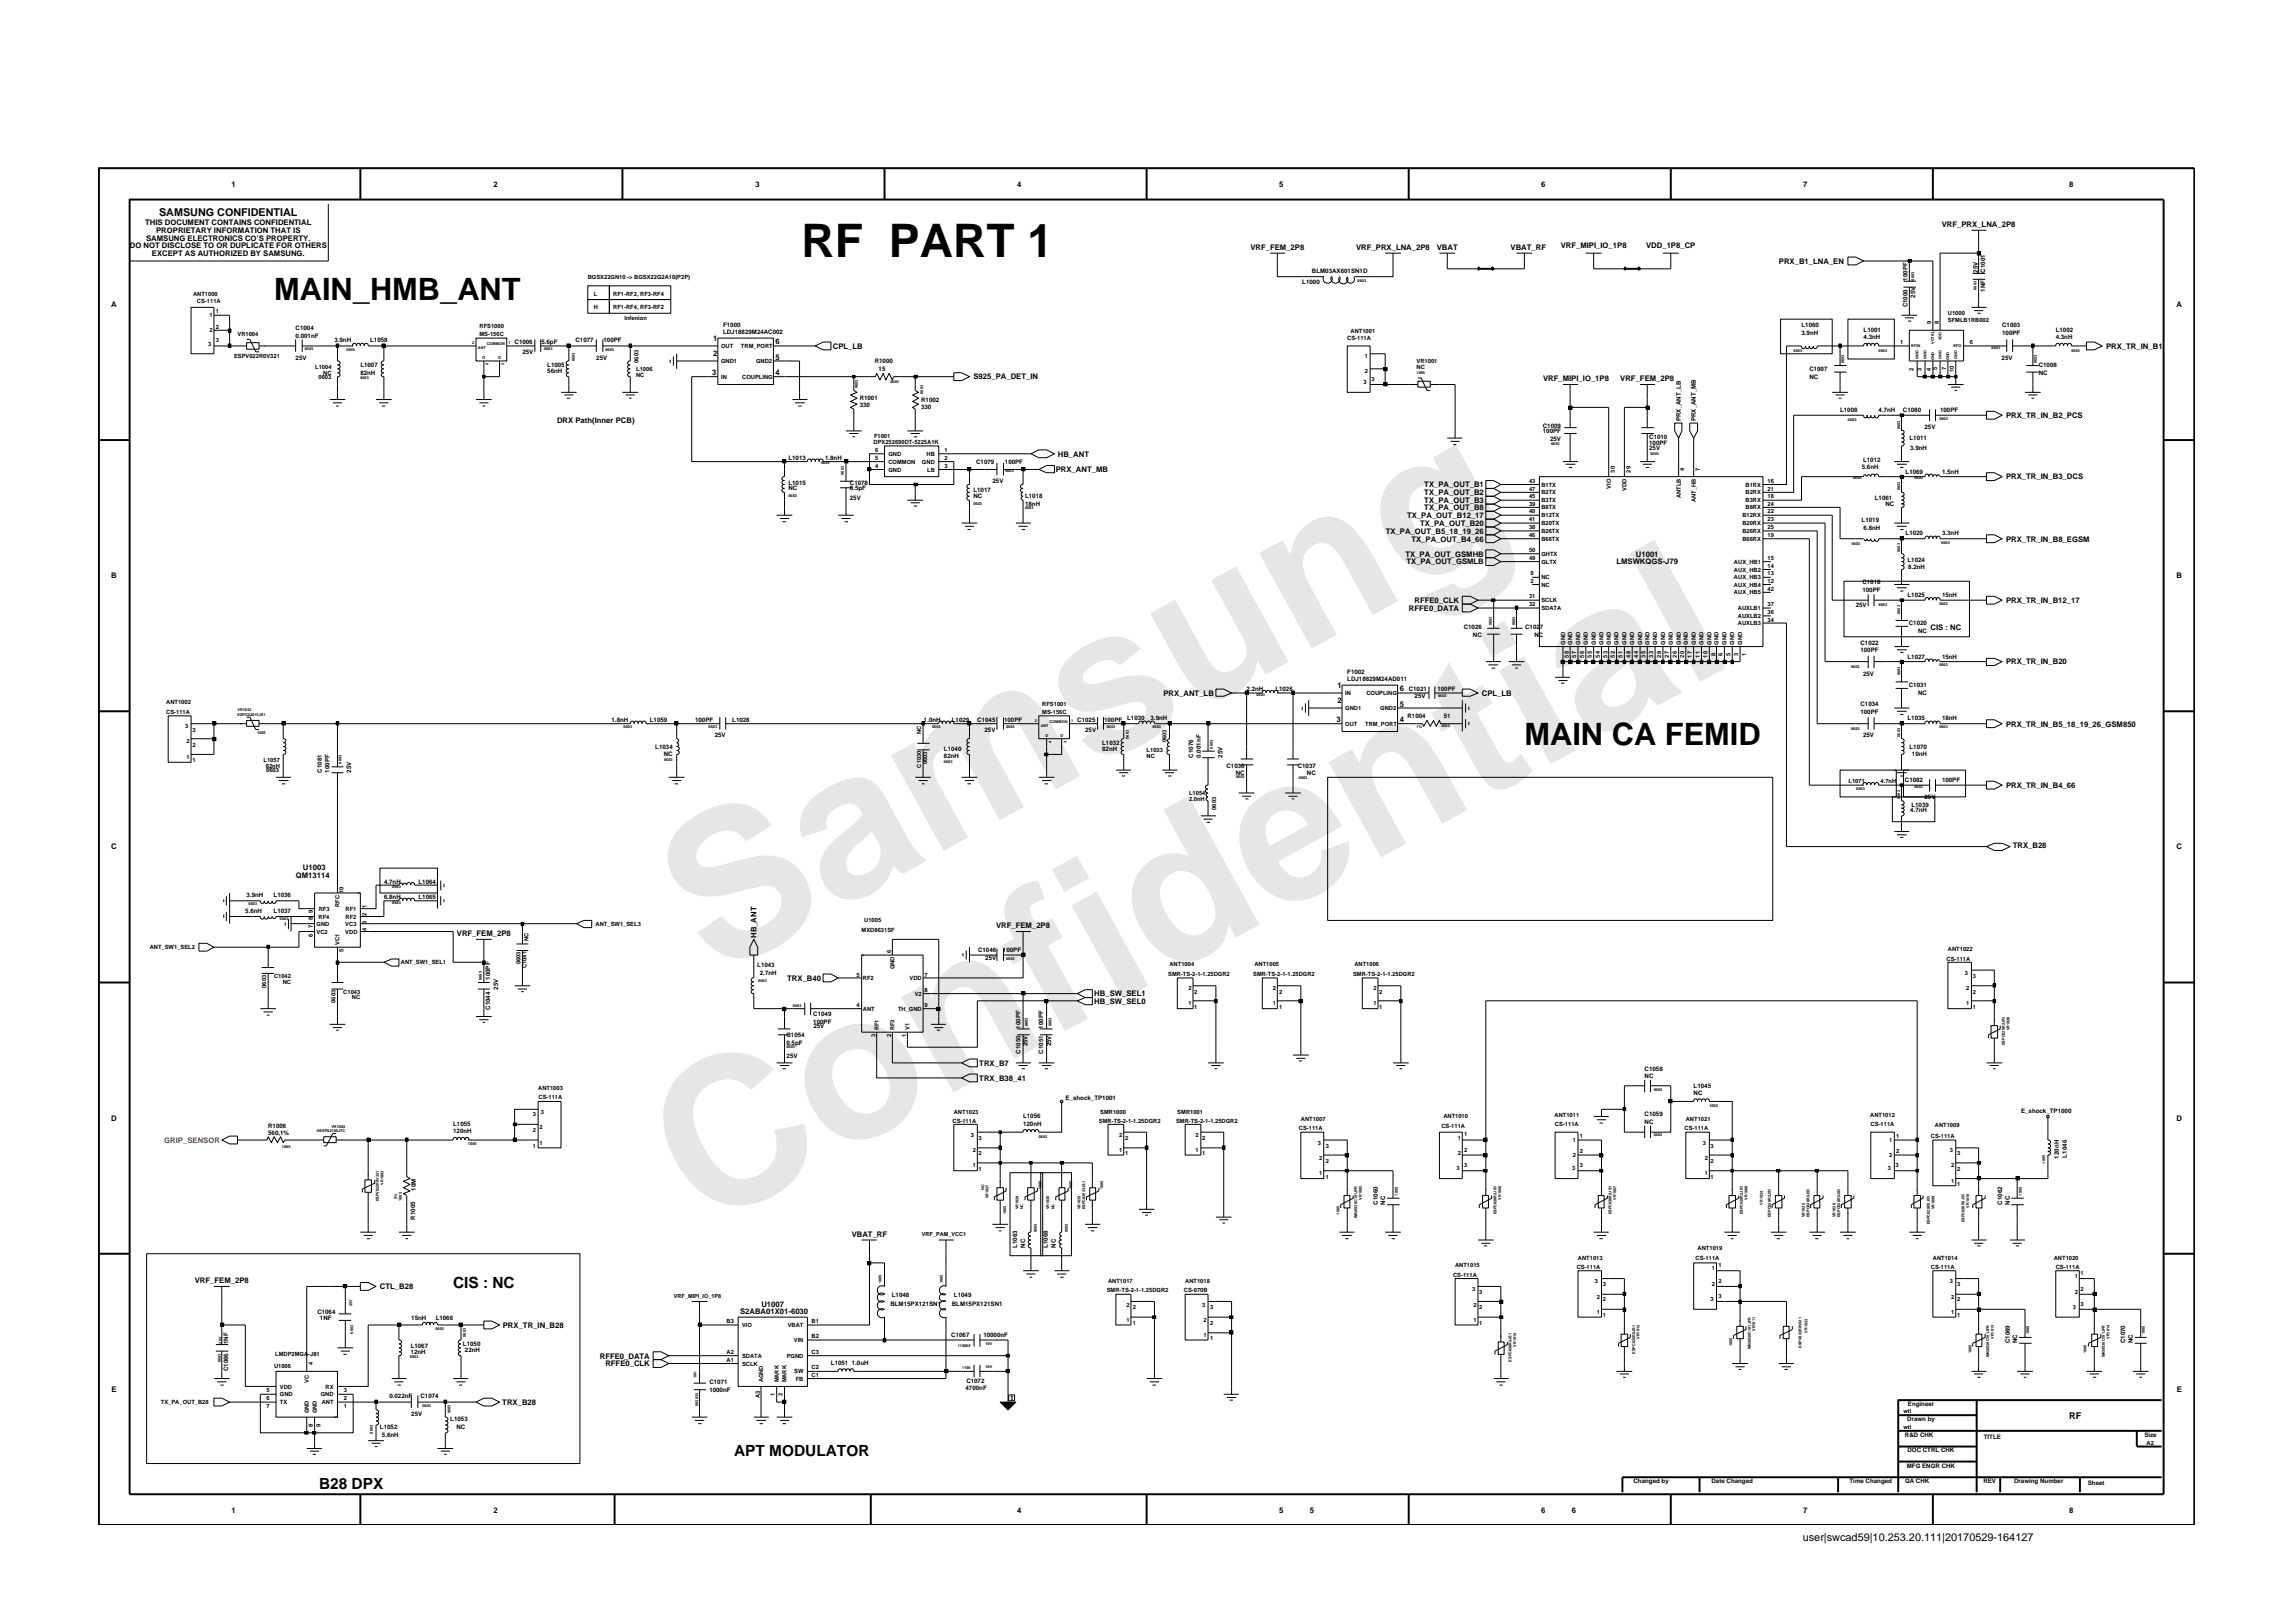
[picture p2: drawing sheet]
<svg xmlns="http://www.w3.org/2000/svg" width="297mm" height="210mm" viewBox="0 0 297 210" stroke-linecap="round" stroke-linejoin="round" font-family="sans-serif">
<defs><g id="words">
<g font-size="26.5" fill="#e6e6e6">
<text x="92.4" y="126.7" transform="rotate(-29 92.4 126.7)">Samsung</text>
<text x="91.1" y="159.4" transform="rotate(-29 91.1 159.4)">Confidential</text>
</g>
<text font-size="6" x="103.8" y="33.3">RF PART 1</text>
<g font-size="4">
<text x="35.5" y="38.8">MAIN_HMB_ANT</text>
<text x="197.5" y="96.5">MAIN CA FEMID</text>
</g>
<g font-size="2">
<text x="58.7" y="166.9">CIS : NC</text>
<text x="95.1" y="188.6">APT MODULATOR</text>
<text x="41.3" y="192.9">B28 DPX</text>
</g>
<g font-size="1.4">
<text x="20.6" y="28">SAMSUNG CONFIDENTIAL</text>
<text x="233.5" y="199.7">user|swcad59|10.253.20.111|20170529-164127</text>
</g>
<text font-size="1.2" x="268" y="183.8">RF</text>
<g font-size="1">
<text x="18.8" y="29.2">THIS DOCUMENT CONTAINS CONFIDENTIAL</text>
<text x="30" y="24.2">1</text>
<text x="63.9" y="24.2">2</text>
<text x="97.9" y="24.2">3</text>
<text x="131.7" y="24.2">4</text>
<text x="165.7" y="24.2">5</text>
<text x="199.6" y="24.2">6</text>
<text x="233.6" y="24.2">7</text>
<text x="251.5" y="29.4">VRF_PRX_LNA_2P8</text>
<text x="268.1" y="24.2">8</text>
<text x="16.8" y="32.1">DO NOT DISCLOSE TO OR DUPLICATE FOR OTHERS</text>
<text x="18.9" y="31.2">SAMSUNG ELECTRONICS CO’S PROPERTY.</text>
<text x="19.7" y="33.2">EXCEPT AS AUTHORIZED BY SAMSUNG.</text>
<text x="20.2" y="30.2">PROPRIETARY INFORMATION THAT IS</text>
<text x="162" y="32.4">VRF_FEM_2P8</text>
<text x="175.7" y="32.4">VRF_PRX_LNA_2P8</text>
<text x="186.1" y="32.4">VBAT</text>
<text x="195.7" y="32.4">VBAT_RF</text>
<text x="202.2" y="32.1">VRF_MIPI_IO_1P8</text>
<text x="213.2" y="32.1">VDD_1P8_CP</text>
<text x="230.4" y="34.2">PRX_B1_LNA_EN</text>
<text x="14.4" y="39.8">A</text>
<text x="281.9" y="39.8">A</text>
<text x="92.4" y="46.2">2</text>
<text x="92.4" y="44.2">1</text>
<text x="100.5" y="44.6">6</text>
<text x="100.5" y="46.6">5</text>
<text x="107.9" y="45.2">CPL_LB</text>
<text x="272.8" y="45.2">PRX_TR_IN_B1</text>
<text x="92.3" y="48.6">3</text>
<text x="100.5" y="48.6">4</text>
<text x="126.1" y="49.2">S925_PA_DET_IN</text>
<text x="199.9" y="49.4">VRF_MIPI_IO_1P8</text>
<text x="209.9" y="49.4">VRF_FEM_2P8</text>
<text x="72.2" y="54.8">DRX Path(Inner PCB)</text>
<text x="137" y="59.2">HB_ANT</text>
<text x="259.9" y="54.2">PRX_TR_IN_B2_PCS</text>
<text x="136.8" y="61.2">PRX_ANT_MB</text>
<text x="184.5" y="63.1">TX_PA_OUT_B1</text>
<text x="184.5" y="64.1">TX_PA_OUT_B2</text>
<text x="184.5" y="65.2">TX_PA_OUT_B3</text>
<text x="259.9" y="62.1">PRX_TR_IN_B3_DCS</text>
<text x="179.5" y="69.1">TX_PA_OUT_B5_18_19_26</text>
<text x="182.3" y="67.1">TX_PA_OUT_B12_17</text>
<text x="182.8" y="70.2">TX_PA_OUT_B4_66</text>
<text x="184" y="68.1">TX_PA_OUT_B20</text>
<text x="184.5" y="66.1">TX_PA_OUT_B8</text>
<text x="259.9" y="70.2">PRX_TR_IN_B8_EGSM</text>
<text x="14.4" y="74.9">B</text>
<text x="182.1" y="72.1">TX_PA_OUT_GSMHB</text>
<text x="182.2" y="73.1">TX_PA_OUT_GSMLB</text>
<text x="209.4" y="73.1">LMSWKQGS-J79</text>
<text x="211.9" y="72.1">U1001</text>
<text x="281.9" y="74.9">B</text>
<text x="182.5" y="79.1">RFFE0_DATA</text>
<text x="183.2" y="78.1">RFFE0_CLK</text>
<text x="250.1" y="81.6">CIS : NC</text>
<text x="259.9" y="78.1">PRX_TR_IN_B12_17</text>
<text x="173.3" y="89.2">1</text>
<text x="181.3" y="89.5">6</text>
<text x="259.9" y="86.1">PRX_TR_IN_B20</text>
<text x="150.7" y="90.1">PRX_ANT_LB</text>
<text x="173.1" y="93.5">3</text>
<text x="173.3" y="91.1">2</text>
<text x="181.3" y="93.5">4</text>
<text x="181.3" y="91.6">5</text>
<text x="192" y="90.1">CPL_LB</text>
<text x="259.9" y="94.1">PRX_TR_IN_B5_18_19_26_GSM850</text>
<text x="259.9" y="102.1">PRX_TR_IN_B4_66</text>
<text x="14.4" y="110">C</text>
<text x="38.3" y="113.7">QM13114</text>
<text x="39.3" y="112.7">U1003</text>
<text x="260.7" y="109.9">TRX_B28</text>
<text x="281.9" y="110">C</text>
<text x="59.2" y="121.3">VRF_FEM_2P8</text>
<text x="98" y="121.5" transform="rotate(-90 98 121.5)">HB_ANT</text>
<text x="129" y="120.3">VRF_FEM_2P8</text>
<text x="102" y="127.1">TRX_B40</text>
<text x="141.8" y="129.1">HB_SW_SEL1</text>
<text x="141.8" y="130">HB_SW_SEL0</text>
<text x="126.9" y="140">TRX_B38_41</text>
<text x="126.9" y="138.1">TRX_B7</text>
<text x="14.4" y="145.3">D</text>
<text x="281.9" y="145.3">D</text>
<text x="110.3" y="160.2">VBAT_RF</text>
<text x="25.2" y="166.3">VRF_FEM_2P8</text>
<text x="49.2" y="167">CTL_B28</text>
<text x="65.1" y="172">PRX_TR_IN_B28</text>
<text x="95.9" y="170.2">S2ABA01X01-6030</text>
<text x="98.6" y="169.4">U1007</text>
<text x="77.7" y="176">RFFE0_DATA</text>
<text x="78.4" y="177">RFFE0_CLK</text>
<text x="14.4" y="180.4">E</text>
<text x="65.1" y="182">TRX_B28</text>
<text x="282" y="180.4">E</text>
<text x="30" y="196">1</text>
<text x="63.9" y="196">2</text>
<text x="131.7" y="196">4</text>
<text x="165.7" y="196">5</text>
<text x="169.7" y="196">5</text>
<text x="199.6" y="196">6</text>
<text x="203.6" y="196">6</text>
<text x="233.6" y="196">7</text>
<text x="268.1" y="196">8</text>
</g>
<text font-size="1" fill="#f00" x="21.3" y="148.1">GRIP_SENSOR</text>
<g font-size=".8">
<text x="170" y="35.4">BLM03AX601SN1D</text>
<text x="256.2" y="35.3" transform="rotate(-90 256.2 35.3)">25V</text>
<text x="257.2" y="35.3" transform="rotate(-90 257.2 35.3)">C1001</text>
<text x="168.7" y="36.8">L1000</text>
<text x="247.1" y="39.8" transform="rotate(-90 247.1 39.8)">C1000</text>
<text x="247.1" y="36.4" transform="rotate(-90 247.1 36.4)">100PF</text>
<text x="248.1" y="38.6" transform="rotate(-90 248.1 38.6)">25V</text>
<text x="257.2" y="37.8" transform="rotate(-90 257.2 37.8)">1NF</text>
<text x="38.3" y="46.6">25V</text>
<text x="38.3" y="43.8">0.001nF</text>
<text x="38.3" y="42.8">C1004</text>
<text x="43.3" y="44.3">3.9nH</text>
<text x="46.7" y="47.5">L1007</text>
<text x="47.9" y="44.3">L1058</text>
<text x="66.7" y="44.6">C1006</text>
<text x="67.7" y="45.8">25V</text>
<text x="70.1" y="44.6">5.6pF</text>
<text x="70.9" y="47.5">L1005</text>
<text x="74.6" y="44.3">C1077</text>
<text x="77.2" y="46.6">25V</text>
<text x="78.2" y="44.3">100PF</text>
<text x="93.7" y="42.3">F1000</text>
<text x="93.7" y="43.3">LDJ18829M24AC002</text>
<text x="113.3" y="47">R1000</text>
<text x="233.4" y="43.4">3.9nH</text>
<text x="233.4" y="42.4">L1060</text>
<text x="241.4" y="43">L1001</text>
<text x="241.4" y="44">4.3nH</text>
<text x="259.3" y="46.6">25V</text>
<text x="259.4" y="42.4">C1003</text>
<text x="259.4" y="43.4">100PF</text>
<text x="264.1" y="47.5">C1008</text>
<text x="266.3" y="43">L1002</text>
<text x="266.3" y="44">4.3nH</text>
<text x="46.7" y="48.5">82nH</text>
<text x="70.9" y="48.3">56nH</text>
<text x="111.4" y="51.8">R1001</text>
<text x="111.4" y="52.8">330</text>
<text x="113.8" y="48">15</text>
<text x="119.3" y="52">R1002</text>
<text x="119.3" y="53">330</text>
<text x="234.4" y="48">C1007</text>
<text x="234.4" y="49.1">NC</text>
<text x="238.4" y="53.4">L1008</text>
<text x="243.4" y="53.4">4.7nH</text>
<text x="246.5" y="53.4">C1080</text>
<text x="251.3" y="53.4">100PF</text>
<text x="264.1" y="48.5">NC</text>
<text x="102.1" y="59.5">L1013</text>
<text x="106.9" y="59.5">1.8nH</text>
<text x="199.9" y="55.4">C1009</text>
<text x="199.9" y="56.2">100PF</text>
<text x="200.8" y="57.1">25V</text>
<text x="213.6" y="58.4">25V</text>
<text x="213.6" y="57.6">100PF</text>
<text x="213.6" y="56.8">C1010</text>
<text x="217.7" y="54.6" transform="rotate(-90 217.7 54.6)">PRX_ANT_LB</text>
<text x="219.7" y="54.6" transform="rotate(-90 219.7 54.6)">PRX_ANT_MB</text>
<text x="241.3" y="59.8">L1012</text>
<text x="247.4" y="57">L1011</text>
<text x="247.4" y="58.3">3.9nH</text>
<text x="249.3" y="55.6">25V</text>
<text x="102.1" y="62.8">L1015</text>
<text x="102.1" y="63.5">NC</text>
<text x="110.1" y="64.8">25V</text>
<text x="110.1" y="62.8">C1078</text>
<text x="110.1" y="63.5">0.5pF</text>
<text x="126.1" y="63.7">L1017</text>
<text x="126.1" y="64.5">NC</text>
<text x="126.5" y="60.1">C1079</text>
<text x="128.6" y="62.6">25V</text>
<text x="130.2" y="60.1">100PF</text>
<text x="132.8" y="65.6">18nH</text>
<text x="132.8" y="64.5">L1018</text>
<text x="241.2" y="60.8">5.6nH</text>
<text x="242.9" y="64.8">L1061</text>
<text x="244.2" y="65.6">NC</text>
<text x="246.9" y="61.4">L1069</text>
<text x="251.6" y="61.4">1.5nH</text>
<text x="241.2" y="67.6">L1019</text>
<text x="241.4" y="68.6">6.8nH</text>
<text x="246.9" y="69.4">L1020</text>
<text x="251.6" y="69.4">3.3nH</text>
<text x="241.3" y="76.7">100PF</text>
<text x="241.3" y="75.7">C1018</text>
<text x="247.1" y="77.3">L1025</text>
<text x="247.1" y="72.8">L1024</text>
<text x="247.2" y="73.8">8.2nH</text>
<text x="251.6" y="77.3">15nH</text>
<text x="189.6" y="81.5">C1026</text>
<text x="190.8" y="82.5">NC</text>
<text x="197.6" y="81.5">C1027</text>
<text x="198.8" y="82.5">NC</text>
<text x="240.4" y="78.6">25V</text>
<text x="241" y="83.5">C1022</text>
<text x="247.3" y="81">C1020</text>
<text x="248.5" y="82">NC</text>
<text x="161.5" y="89.5">2.2nH</text>
<text x="165.2" y="89.5">L1026</text>
<text x="174.5" y="87.3">F1002</text>
<text x="174.5" y="88.2">LDJ18829M24AD011</text>
<text x="182.5" y="89.5">C1021</text>
<text x="186.2" y="89.5">100PF</text>
<text x="241" y="84.5">100PF</text>
<text x="241.3" y="87.6">25V</text>
<text x="247.1" y="85.4">L1027</text>
<text x="247.3" y="89">C1031</text>
<text x="251.6" y="85.4">15nH</text>
<text x="79.2" y="93.5">1.8nH</text>
<text x="84.2" y="93.5">L1059</text>
<text x="90" y="93.5">100PF</text>
<text x="92.6" y="95.5">25V</text>
<text x="94.9" y="93.5">L1028</text>
<text x="119.7" y="93.5">1.0nH</text>
<text x="123.3" y="93.5">L1029</text>
<text x="126.6" y="93.5">C1045</text>
<text x="127.5" y="94.8">25V</text>
<text x="130.1" y="93.5">100PF</text>
<text x="139.6" y="93.5">C1025</text>
<text x="140.6" y="94.8">25V</text>
<text x="143" y="93.5">100PF</text>
<text x="146" y="93.2">L1030</text>
<text x="149" y="93.2">3.9nH</text>
<text x="182.3" y="93">R1004</text>
<text x="183.2" y="90.5">25V</text>
<text x="187" y="93">51</text>
<text x="241" y="92.5">100PF</text>
<text x="241" y="91.5">C1034</text>
<text x="241.3" y="95.5">25V</text>
<text x="247.1" y="93.3">L1035</text>
<text x="248.5" y="90">NC</text>
<text x="251.6" y="93.3">18nH</text>
<text x="41.7" y="100.1" transform="rotate(-90 41.7 100.1)">C1081</text>
<text x="42.7" y="100.1" transform="rotate(-90 42.7 100.1)">100PF</text>
<text x="45.5" y="100.1" transform="rotate(-90 45.5 100.1)">25V</text>
<text x="84.9" y="97">L1034</text>
<text x="86" y="98">NC</text>
<text x="122.3" y="97.2">L1040</text>
<text x="122.3" y="98.2">82nH</text>
<text x="142.8" y="97.2">82nH</text>
<text x="142.8" y="96.5">L1032</text>
<text x="154.5" y="98.2" transform="rotate(-90 154.5 98.2)">C1076</text>
<text x="155.6" y="98.2" transform="rotate(-90 155.6 98.2)">0.001nF</text>
<text x="158.4" y="98.2" transform="rotate(-90 158.4 98.2)">25V</text>
<text x="158.9" y="99.5">C1036</text>
<text x="160.1" y="100.4">NC</text>
<text x="168.1" y="99.5">C1037</text>
<text x="169.3" y="100.4">NC</text>
<text x="246.8" y="101.3">C1082</text>
<text x="247.4" y="97">L1070</text>
<text x="247.7" y="98">10nH</text>
<text x="251.6" y="101.3">100PF</text>
<text x="247.5" y="105.2">4.7nH</text>
<text x="247.6" y="104.5">L1039</text>
<text x="249.3" y="103.5">25V</text>
<text x="31.8" y="118.3">5.6nH</text>
<text x="31.9" y="116.3">3.9nH</text>
<text x="35.4" y="116.3">L1036</text>
<text x="35.4" y="118.3">L1037</text>
<text x="49.8" y="114.5">4.7nH</text>
<text x="49.8" y="116.4">6.8nH</text>
<text x="54.2" y="114.5">L1064</text>
<text x="54.2" y="116.4">L1065</text>
<text x="98.1" y="125.2">L1043</text>
<text x="126.7" y="123.3">C1046</text>
<text x="127.6" y="124.3">25V</text>
<text x="129.9" y="123.3">100PF</text>
<text x="63.5" y="130.8" transform="rotate(-90 63.5 130.8)">C1044</text>
<text x="63.5" y="126.9" transform="rotate(-90 63.5 126.9)">100PF</text>
<text x="64.5" y="128.2" transform="rotate(-90 64.5 128.2)">25V</text>
<text x="98.4" y="126.3">2.7nH</text>
<text x="105.4" y="131.7">C1049</text>
<text x="101.9" y="134.4">C1054</text>
<text x="101.9" y="135.4">0.5pF</text>
<text x="101.9" y="137">25V</text>
<text x="105.4" y="132.7">100PF</text>
<text x="105.4" y="133.2">25V</text>
<text x="132.2" y="136.5" transform="rotate(-90 132.2 136.5)">C1050</text>
<text x="132.2" y="133.3" transform="rotate(-90 132.2 133.3)">100PF</text>
<text x="133.1" y="135.6" transform="rotate(-90 133.1 135.6)">25V</text>
<text x="135.1" y="136.5" transform="rotate(-90 135.1 136.5)">C1051</text>
<text x="135.1" y="133.3" transform="rotate(-90 135.1 133.3)">100PF</text>
<text x="136.2" y="135.6" transform="rotate(-90 136.2 135.6)">25V</text>
<text x="138" y="142.5">E_shock_TP1001</text>
<text x="213" y="139.6">NC</text>
<text x="213" y="138.7">C1058</text>
<text x="219.4" y="141.8">NC</text>
<text x="219.4" y="140.9">L1045</text>
<text x="34.7" y="147.1">560,1%</text>
<text x="34.7" y="146.1">R1006</text>
<text x="58.7" y="145.8">L1055</text>
<text x="58.7" y="146.8">120nH</text>
<text x="132.5" y="144.9">L1056</text>
<text x="132.5" y="145.8">120nH</text>
<text x="213" y="145.7">NC</text>
<text x="213" y="144.6">C1059</text>
<text x="261.8" y="144.2">E_shock_TP1000</text>
<text x="267.7" y="150" transform="rotate(-90 267.7 150)">L1046</text>
<text x="53.9" y="154.2" transform="rotate(-90 53.9 154.2)">10M</text>
<text x="266.7" y="150.1" transform="rotate(-90 266.7 150.1)">120nH</text>
<text x="53.8" y="158" transform="rotate(-90 53.8 158)">R1005</text>
<text x="131.8" y="161.7" transform="rotate(-90 131.8 161.7)">L1063</text>
<text x="132.8" y="161.7" transform="rotate(-90 132.8 161.7)">NC</text>
<text x="135.7" y="161.7" transform="rotate(-90 135.7 161.7)">L1068</text>
<text x="136.8" y="161.7" transform="rotate(-90 136.8 161.7)">NC</text>
<text x="178.5" y="156.1" transform="rotate(-90 178.5 156.1)">C1060</text>
<text x="179.4" y="156.1" transform="rotate(-90 179.4 156.1)">NC</text>
<text x="259.4" y="156.1" transform="rotate(-90 259.4 156.1)">C1062</text>
<text x="260.4" y="156.1" transform="rotate(-90 260.4 156.1)">NC</text>
<text x="115.5" y="168">L1048</text>
<text x="123.6" y="168">L1049</text>
<text x="41.1" y="170.2">C1064</text>
<text x="41.4" y="171">1NF</text>
<text x="53.3" y="171">15nH</text>
<text x="56.4" y="171">L1066</text>
<text x="115.3" y="169.1">BLM15PX121SN1</text>
<text x="123.2" y="173.2">C1067</text>
<text x="123.3" y="169.1">BLM15PX121SN1</text>
<text x="127.4" y="173.2">10000nF</text>
<text x="29.6" y="177.7" transform="rotate(-90 29.6 177.7)">C1066</text>
<text x="29.6" y="174.1" transform="rotate(-90 29.6 174.1)">1NF</text>
<text x="53.2" y="174.6">L1067</text>
<text x="53.2" y="175.4">12nH</text>
<text x="60" y="174.4">L1050</text>
<text x="60.2" y="175.1">22nH</text>
<text x="91.9" y="179.4">C1071</text>
<text x="107.6" y="176.9">L1051</text>
<text x="110.3" y="176.9">1.0uH</text>
<text x="125.2" y="179.2">C1072</text>
<text x="260.4" y="174" transform="rotate(-90 260.4 174)">C1069</text>
<text x="261.3" y="174" transform="rotate(-90 261.3 174)">NC</text>
<text x="275.3" y="174" transform="rotate(-90 275.3 174)">C1070</text>
<text x="276.3" y="174" transform="rotate(-90 276.3 174)">NC</text>
<text x="49.2" y="185.1">L1052</text>
<text x="50.4" y="181.2">0.022nF</text>
<text x="53.3" y="183.4">25V</text>
<text x="54.5" y="181.2">C1074</text>
<text x="58.3" y="184.1">L1053</text>
<text x="59.1" y="185.1">NC</text>
<text x="91.9" y="180.4">1000nF</text>
<text x="125.1" y="180.1">4700nF</text>
<text x="247.1" y="184.1">Drawn by</text>
<text x="247.2" y="182.2">Engineer</text>
<text x="49.5" y="186.1">5.6nH</text>
<text x="246.8" y="186.2">R&amp;D CHK</text>
<text x="247" y="190.1">MFG ENGR CHK</text>
<text x="247.1" y="188.1">DOC CTRL CHK</text>
<text x="257" y="186.4">TITLE</text>
<text x="277.8" y="186.2">Size</text>
<text x="211.6" y="192.2">Changed by</text>
<text x="221.7" y="192.2">Date Changed</text>
<text x="239.6" y="192.2">Time Changed</text>
<text x="246.8" y="192.2">QA CHK</text>
<text x="256.9" y="192.2">REV</text>
<text x="260.9" y="192.2">Drawing Number</text>
<text x="270.5" y="192.3">Sheet</text>
</g>
<g font-size=".7">
<text x="25" y="38.3">ANT1000</text>
<text x="25.5" y="39.3">CS-111A</text>
<text x="27.1" y="41.1">1</text>
<text x="28" y="40.6">1</text>
<text x="76.1" y="36.1">BGSX22GN10 -&gt; BGSX22G2A10(P2P)</text>
<text x="76.9" y="38.3">L</text>
<text x="76.9" y="40.1">H</text>
<text x="79.4" y="38.3">RF1-RF2, RF3-RF4</text>
<text x="79.4" y="40.1">RF1-RF4, RF3-RF2</text>
<text x="80.9" y="41.5">Infenion</text>
<text x="250.2" y="42" transform="rotate(-90 250.2 42)">9</text>
<text x="251.2" y="42" transform="rotate(-90 251.2 42)">8</text>
<text x="252.3" y="40.8">U1000</text>
<text x="252.3" y="41.8">SFMLB1RB002</text>
<text x="27" y="44.8">3</text>
<text x="27.1" y="43.1">2</text>
<text x="28" y="42.6">2</text>
<text x="28" y="44.3">3</text>
<text x="30.3" y="46.4">ESPV022R0V321</text>
<text x="30.8" y="43.6">VR1004</text>
<text x="40.8" y="47.8">L1004</text>
<text x="62.1" y="42.5">RFS1000</text>
<text x="62.1" y="43.5">MS-156C</text>
<text x="82.7" y="47" transform="rotate(-90 82.7 47)">0603</text>
<text x="93.4" y="45.1">OUT</text>
<text x="93.4" y="47">GND1</text>
<text x="96" y="45.1">TRM_PORT</text>
<text x="97.9" y="47">GND2</text>
<text x="174.5" y="44.1">CS-111A</text>
<text x="174.9" y="43.1">ANT1001</text>
<text x="176.8" y="46.4">1</text>
<text x="183.5" y="47.9">NC</text>
<text x="183.5" y="47">VR1001</text>
<text x="246.2" y="44.6">1</text>
<text x="250.9" y="47.9" transform="rotate(-90 250.9 47.9)">5</text>
<text x="252.1" y="48" transform="rotate(-90 252.1 48)">7</text>
<text x="255.2" y="44.6">6</text>
<text x="41.3" y="49.1">0603</text>
<text x="41.9" y="48.5">NC</text>
<text x="82.4" y="48.8">NC</text>
<text x="82.4" y="48">L1006</text>
<text x="93.4" y="49.1">IN</text>
<text x="96.2" y="49.1">COUPLING</text>
<text x="176.6" y="49.8">3</text>
<text x="176.8" y="48.3">2</text>
<text x="177.7" y="49.3">3</text>
<text x="247.9" y="48" transform="rotate(-90 247.9 48)">2</text>
<text x="248.9" y="48" transform="rotate(-90 248.9 48)">3</text>
<text x="250.1" y="48" transform="rotate(-90 250.1 48)">4</text>
<text x="253.1" y="48.2" transform="rotate(-90 253.1 48.2)">10</text>
<text x="113.2" y="57.5">DPX252690DT-5225A1K</text>
<text x="113.2" y="56.8">F1001</text>
<text x="113.4" y="59.6">5</text>
<text x="113.4" y="58.6">6</text>
<text x="115.1" y="59.1">GND</text>
<text x="120" y="59.1">HB</text>
<text x="122.3" y="58.6">1</text>
<text x="122.3" y="59.6">2</text>
<text x="113.4" y="60.6">4</text>
<text x="115.1" y="61.1">GND</text>
<text x="115.1" y="60.1">COMMON</text>
<text x="119.4" y="60.1">GND</text>
<text x="120.1" y="61.1">LB</text>
<text x="122.3" y="60.6">3</text>
<text x="198.1" y="64.6">45</text>
<text x="198.1" y="63.5">47</text>
<text x="198.1" y="65.6">39</text>
<text x="198.1" y="62.5">43</text>
<text x="199.7" y="65.1">B3TX</text>
<text x="199.7" y="64.1">B2TX</text>
<text x="199.7" y="63">B1TX</text>
<text x="208.7" y="63.3" transform="rotate(-90 208.7 63.3)">VIO</text>
<text x="209.2" y="61.2" transform="rotate(-90 209.2 61.2)">30</text>
<text x="210.7" y="63.6" transform="rotate(-90 210.7 63.6)">VDD</text>
<text x="211.2" y="61.2" transform="rotate(-90 211.2 61.2)">29</text>
<text x="217.7" y="64.5" transform="rotate(-90 217.7 64.5)">ANTLB</text>
<text x="218.1" y="61" transform="rotate(-90 218.1 61)">4</text>
<text x="219.7" y="65" transform="rotate(-90 219.7 65)">ANT_HB</text>
<text x="220.2" y="61" transform="rotate(-90 220.2 61)">7</text>
<text x="226.1" y="65.1">B3RX</text>
<text x="226.1" y="64.1">B2RX</text>
<text x="226.1" y="63">B1RX</text>
<text x="229" y="65.6">24</text>
<text x="229" y="64.6">18</text>
<text x="229" y="63.5">21</text>
<text x="229" y="62.5">16</text>
<text x="198.1" y="69.6">46</text>
<text x="198.1" y="71.5">50</text>
<text x="198.1" y="68.5">38</text>
<text x="198.1" y="66.5">40</text>
<text x="198.1" y="67.5">41</text>
<text x="199.7" y="70.1">B66TX</text>
<text x="199.7" y="69.1">B26TX</text>
<text x="199.7" y="66">B8TX</text>
<text x="199.7" y="67">B12TX</text>
<text x="199.7" y="68">B20TX</text>
<text x="225.7" y="67">B12RX</text>
<text x="225.7" y="68">B20RX</text>
<text x="225.7" y="69.1">B26RX</text>
<text x="225.7" y="70.1">B66RX</text>
<text x="226.1" y="66">B8RX</text>
<text x="229" y="66.5">22</text>
<text x="229" y="67.5">23</text>
<text x="229" y="68.5">25</text>
<text x="229" y="69.6">19</text>
<text x="198.1" y="72.5">49</text>
<text x="198.1" y="77.5">31</text>
<text x="198.3" y="74.6">9</text>
<text x="198.3" y="75.6">2</text>
<text x="199.7" y="75.1">NC</text>
<text x="199.7" y="73">GLTX</text>
<text x="199.7" y="72">GHTX</text>
<text x="199.7" y="76">NC</text>
<text x="224.6" y="77">AUX_HB5</text>
<text x="224.6" y="73">AUX_HB1</text>
<text x="224.6" y="76">AUX_HB4</text>
<text x="224.6" y="75.1">AUX_HB3</text>
<text x="224.6" y="74">AUX_HB2</text>
<text x="229" y="76.5">42</text>
<text x="229" y="72.5">15</text>
<text x="229" y="75.6">12</text>
<text x="229" y="74.6">13</text>
<text x="229" y="73.5">14</text>
<text x="198.1" y="78.5">32</text>
<text x="199.7" y="78">SCLK</text>
<text x="199.7" y="79">SDATA</text>
<text x="202.7" y="83.5" transform="rotate(-90 202.7 83.5)">GND</text>
<text x="203.7" y="83.5" transform="rotate(-90 203.7 83.5)">GND</text>
<text x="204.7" y="83.5" transform="rotate(-90 204.7 83.5)">GND</text>
<text x="205.7" y="83.5" transform="rotate(-90 205.7 83.5)">GND</text>
<text x="206.7" y="83.5" transform="rotate(-90 206.7 83.5)">GND</text>
<text x="207.7" y="83.5" transform="rotate(-90 207.7 83.5)">GND</text>
<text x="208.7" y="83.5" transform="rotate(-90 208.7 83.5)">GND</text>
<text x="209.7" y="83.5" transform="rotate(-90 209.7 83.5)">GND</text>
<text x="210.7" y="83.5" transform="rotate(-90 210.7 83.5)">GND</text>
<text x="211.7" y="83.5" transform="rotate(-90 211.7 83.5)">GND</text>
<text x="212.7" y="83.5" transform="rotate(-90 212.7 83.5)">GND</text>
<text x="213.7" y="83.5" transform="rotate(-90 213.7 83.5)">GND</text>
<text x="214.7" y="83.5" transform="rotate(-90 214.7 83.5)">GND</text>
<text x="215.7" y="83.5" transform="rotate(-90 215.7 83.5)">GND</text>
<text x="216.7" y="83.5" transform="rotate(-90 216.7 83.5)">GND</text>
<text x="217.7" y="83.5" transform="rotate(-90 217.7 83.5)">GND</text>
<text x="218.7" y="83.5" transform="rotate(-90 218.7 83.5)">GND</text>
<text x="219.7" y="83.5" transform="rotate(-90 219.7 83.5)">GND</text>
<text x="220.7" y="83.5" transform="rotate(-90 220.7 83.5)">GND</text>
<text x="221.7" y="83.5" transform="rotate(-90 221.7 83.5)">GND</text>
<text x="222.6" y="83.5" transform="rotate(-90 222.6 83.5)">GND</text>
<text x="223.7" y="83.5" transform="rotate(-90 223.7 83.5)">GND</text>
<text x="224.7" y="83.5" transform="rotate(-90 224.7 83.5)">GND</text>
<text x="225.1" y="79">AUXLB1</text>
<text x="225.1" y="81">AUXLB3</text>
<text x="225.1" y="80.1">AUXLB2</text>
<text x="225.7" y="83.5" transform="rotate(-90 225.7 83.5)">GND</text>
<text x="229" y="78.5">37</text>
<text x="229" y="80.6">34</text>
<text x="229" y="79.5">36</text>
<text x="203.2" y="85.2" transform="rotate(-90 203.2 85.2)">58</text>
<text x="204.2" y="85.2" transform="rotate(-90 204.2 85.2)">57</text>
<text x="205.2" y="85.2" transform="rotate(-90 205.2 85.2)">56</text>
<text x="206.2" y="85.2" transform="rotate(-90 206.2 85.2)">55</text>
<text x="207.2" y="85.2" transform="rotate(-90 207.2 85.2)">54</text>
<text x="208.2" y="85.2" transform="rotate(-90 208.2 85.2)">53</text>
<text x="209.2" y="85.2" transform="rotate(-90 209.2 85.2)">52</text>
<text x="210.2" y="85.2" transform="rotate(-90 210.2 85.2)">51</text>
<text x="211.2" y="85.2" transform="rotate(-90 211.2 85.2)">48</text>
<text x="212.2" y="85.2" transform="rotate(-90 212.2 85.2)">44</text>
<text x="213.2" y="85.2" transform="rotate(-90 213.2 85.2)">35</text>
<text x="214.2" y="85.2" transform="rotate(-90 214.2 85.2)">33</text>
<text x="215.2" y="85.2" transform="rotate(-90 215.2 85.2)">28</text>
<text x="216.2" y="85.2" transform="rotate(-90 216.2 85.2)">27</text>
<text x="217.2" y="85.2" transform="rotate(-90 217.2 85.2)">26</text>
<text x="218.1" y="85.2" transform="rotate(-90 218.1 85.2)">20</text>
<text x="219.2" y="85.2" transform="rotate(-90 219.2 85.2)">17</text>
<text x="220.2" y="85.2" transform="rotate(-90 220.2 85.2)">11</text>
<text x="221.2" y="85.2" transform="rotate(-90 221.2 85.2)">10</text>
<text x="222.2" y="85" transform="rotate(-90 222.2 85)">8</text>
<text x="223.1" y="85" transform="rotate(-90 223.1 85)">6</text>
<text x="224.2" y="85" transform="rotate(-90 224.2 85)">5</text>
<text x="225.2" y="85" transform="rotate(-90 225.2 85)">3</text>
<text x="226.2" y="85" transform="rotate(-90 226.2 85)">1</text>
<text x="21.5" y="92.5">CS-111A</text>
<text x="21.5" y="91.3">ANT1002</text>
<text x="24" y="94.3">3</text>
<text x="24.9" y="94.8">3</text>
<text x="119.3" y="95.1" transform="rotate(-90 119.3 95.1)">NC</text>
<text x="135" y="91.5">RFS1001</text>
<text x="135" y="92.5">MS-156C</text>
<text x="174.3" y="90">IN</text>
<text x="174.3" y="94">OUT</text>
<text x="174.3" y="92">GND1</text>
<text x="176.8" y="94">TRM_PORT</text>
<text x="177" y="90">COUPLING</text>
<text x="178.8" y="92">GND2</text>
<text x="24.2" y="96.3">2</text>
<text x="24.2" y="98.3">1</text>
<text x="24.9" y="98.7">1</text>
<text x="24.9" y="96.7">2</text>
<text x="34.1" y="98.7">L1057</text>
<text x="34.4" y="99.5">82nH</text>
<text x="34.5" y="100.1">0603</text>
<text x="119.3" y="99.4" transform="rotate(-90 119.3 99.4)">C1030</text>
<text x="120.1" y="99" transform="rotate(-90 120.1 99)">0603</text>
<text x="148.5" y="97.5">L1033</text>
<text x="148.5" y="98.2">NC</text>
<text x="151.1" y="96.2" transform="rotate(-90 151.1 96.2)">0603</text>
<text x="239.5" y="101.5">L1071</text>
<text x="243.6" y="101.5">4.7nH</text>
<text x="154" y="103.7">2.0nH</text>
<text x="154" y="103">L1054</text>
<text x="157.5" y="104.9" transform="rotate(-90 157.5 104.9)">0603</text>
<text x="40.5" y="119.2" transform="rotate(-90 40.5 119.2)">8</text>
<text x="40.5" y="118.2" transform="rotate(-90 40.5 118.2)">9</text>
<text x="41" y="119.9">GND</text>
<text x="41.3" y="119">RF4</text>
<text x="41.3" y="118">RF3</text>
<text x="44" y="117.5" transform="rotate(-90 44 117.5)">RFC</text>
<text x="44.5" y="115.7" transform="rotate(-90 44.5 115.7)">10</text>
<text x="44.7" y="119.9">VC3</text>
<text x="44.8" y="118">RF1</text>
<text x="44.8" y="119">RF2</text>
<text x="47.5" y="119.7" transform="rotate(-90 47.5 119.7)">3</text>
<text x="47.5" y="118.6" transform="rotate(-90 47.5 118.6)">2</text>
<text x="47.5" y="117.6" transform="rotate(-90 47.5 117.6)">1</text>
<text x="77.2" y="119.9">ANT_SW1_SEL3</text>
<text x="112" y="119.5">U1005</text>
<text x="19.4" y="123">ANT_SW1_SEL2</text>
<text x="40.5" y="121.3" transform="rotate(-90 40.5 121.3)">6</text>
<text x="40.5" y="120.2" transform="rotate(-90 40.5 120.2)">7</text>
<text x="41" y="121">VC2</text>
<text x="44" y="122.5" transform="rotate(-90 44 122.5)">VC1</text>
<text x="44.5" y="123.4" transform="rotate(-90 44.5 123.4)">5</text>
<text x="44.7" y="121">VDD</text>
<text x="47.5" y="120.6" transform="rotate(-90 47.5 120.6)">4</text>
<text x="51.9" y="124.9">ANT_SW1_SEL1</text>
<text x="67.4" y="124.9" transform="rotate(-90 67.4 124.9)">0603</text>
<text x="68.2" y="125.4" transform="rotate(-90 68.2 125.4)">C1041</text>
<text x="68.5" y="121.9" transform="rotate(-90 68.5 121.9)">NC</text>
<text x="111.6" y="120.7">MXD8631SF</text>
<text x="115.4" y="123.5" transform="rotate(-90 115.4 123.5)">6</text>
<text x="115.9" y="125.6" transform="rotate(-90 115.9 125.6)">GND</text>
<text x="151.5" y="125.2">ANT1004</text>
<text x="162.5" y="125.2">ANT1005</text>
<text x="175.5" y="125.2">ANT1006</text>
<text x="252.2" y="124.4">CS-111A</text>
<text x="252.3" y="123.3">ANT1022</text>
<text x="34.5" y="128" transform="rotate(-90 34.5 128)">0603</text>
<text x="35.5" y="126.7">C1042</text>
<text x="36.6" y="127.5">NC</text>
<text x="43.5" y="129.9" transform="rotate(-90 43.5 129.9)">0603</text>
<text x="44.5" y="128.7">C1043</text>
<text x="45.6" y="129.4">NC</text>
<text x="110.9" y="126.5">5</text>
<text x="110.9" y="130.5">4</text>
<text x="111.8" y="127">RF2</text>
<text x="111.8" y="130.9">ANT</text>
<text x="116.3" y="130.9">TH_GND</text>
<text x="117.8" y="127">VDD</text>
<text x="118.5" y="129">V2</text>
<text x="119.7" y="126.5">7</text>
<text x="119.7" y="128.5">8</text>
<text x="119.7" y="130.5">9</text>
<text x="151.3" y="126.5">SMR-TS-2-1-1.25DGR2</text>
<text x="154" y="130.2">1</text>
<text x="154" y="128.3">2</text>
<text x="154.7" y="130.7">1</text>
<text x="154.7" y="128.7">2</text>
<text x="162.3" y="126.5">SMR-TS-2-1-1.25DGR2</text>
<text x="164.9" y="130.2">1</text>
<text x="164.9" y="128.3">2</text>
<text x="165.7" y="130.7">1</text>
<text x="165.7" y="128.7">2</text>
<text x="175.3" y="126.5">SMR-TS-2-1-1.25DGR2</text>
<text x="177.9" y="130.2">1</text>
<text x="177.9" y="128.3">2</text>
<text x="178.7" y="130.7">1</text>
<text x="178.7" y="128.7">2</text>
<text x="254.5" y="126.3">3</text>
<text x="254.7" y="128.3">2</text>
<text x="254.7" y="130.2">1</text>
<text x="255.6" y="128.7">2</text>
<text x="255.6" y="126.7">3</text>
<text x="255.6" y="130.7">1</text>
<text x="113.4" y="134.3" transform="rotate(-90 113.4 134.3)">3</text>
<text x="113.8" y="133.5" transform="rotate(-90 113.8 133.5)">RF1</text>
<text x="115.4" y="134.3" transform="rotate(-90 115.4 134.3)">2</text>
<text x="115.9" y="133.5" transform="rotate(-90 115.9 133.5)">RF3</text>
<text x="117.4" y="134.3" transform="rotate(-90 117.4 134.3)">1</text>
<text x="117.8" y="133.5" transform="rotate(-90 117.8 133.5)">V1</text>
<text x="69.7" y="141.2">ANT1003</text>
<text x="69.8" y="142.4">CS-111A</text>
<text x="69" y="148.7">1</text>
<text x="69" y="146.7">2</text>
<text x="69" y="144.6">3</text>
<text x="69.9" y="148.3">1</text>
<text x="69.9" y="146.2">2</text>
<text x="70.1" y="144.3">3</text>
<text x="123.4" y="145.4">CS-111A</text>
<text x="123.6" y="144.3">ANT1023</text>
<text x="125.8" y="147.3">3</text>
<text x="126" y="149.3">2</text>
<text x="126.8" y="149.6">2</text>
<text x="126.8" y="147.7">3</text>
<text x="142.4" y="145.4">SMR-TS-2-1-1.25DGR2</text>
<text x="142.5" y="144.3">SMR1000</text>
<text x="145" y="149.3">1</text>
<text x="145" y="147.3">2</text>
<text x="145.7" y="149.6">1</text>
<text x="145.7" y="147.7">2</text>
<text x="152.3" y="145.4">SMR-TS-2-1-1.25DGR2</text>
<text x="152.5" y="144.3">SMR1001</text>
<text x="154.9" y="149.3">1</text>
<text x="154.9" y="147.3">2</text>
<text x="155.7" y="149.6">1</text>
<text x="155.7" y="147.7">2</text>
<text x="168.3" y="146.4">CS-111A</text>
<text x="168.5" y="145.2">ANT1007</text>
<text x="170.7" y="148.3">3</text>
<text x="171.7" y="148.7">3</text>
<text x="186.7" y="146.2">CS-111A</text>
<text x="187" y="144.9">ANT1010</text>
<text x="188.8" y="147.6">1</text>
<text x="188.8" y="149.6">2</text>
<text x="189.7" y="147.2">1</text>
<text x="189.7" y="149.2">2</text>
<text x="201.4" y="144.7">ANT1011</text>
<text x="201.4" y="145.9">CS-111A</text>
<text x="203.7" y="148">1</text>
<text x="203.7" y="149.9">2</text>
<text x="204.7" y="147.5">1</text>
<text x="204.7" y="149.4">2</text>
<text x="218.2" y="146.4">CS-111A</text>
<text x="218.4" y="145.2">ANT1021</text>
<text x="220.6" y="148.3">3</text>
<text x="221.6" y="148.7">3</text>
<text x="242.3" y="144.7">ANT1012</text>
<text x="242.3" y="145.9">CS-111A</text>
<text x="244.7" y="148">1</text>
<text x="244.7" y="149.9">2</text>
<text x="245.6" y="147.5">1</text>
<text x="245.6" y="149.4">2</text>
<text x="250.1" y="147.4">CS-111A</text>
<text x="250.6" y="145.9">ANT1009</text>
<text x="252.6" y="149.3">3</text>
<text x="253.5" y="149.6">3</text>
<text x="126" y="151.2">1</text>
<text x="126.8" y="151.7">1</text>
<text x="170.9" y="152.3">1</text>
<text x="170.9" y="150.2">2</text>
<text x="171.7" y="152.7">1</text>
<text x="171.7" y="150.7">2</text>
<text x="188.7" y="151.6">3</text>
<text x="189.7" y="151.2">3</text>
<text x="203.7" y="151.6">3</text>
<text x="204.7" y="151.2">3</text>
<text x="220.8" y="152.3">1</text>
<text x="220.8" y="150.2">2</text>
<text x="221.6" y="152.7">1</text>
<text x="221.6" y="150.7">2</text>
<text x="244.5" y="151.6">3</text>
<text x="245.6" y="151.2">3</text>
<text x="252.8" y="153.3">1</text>
<text x="252.8" y="151.2">2</text>
<text x="253.5" y="153.6">1</text>
<text x="253.5" y="151.7">2</text>
<text x="119.4" y="160.1">VRF_PAM_VCC1</text>
<text x="219.9" y="161.9">ANT1019</text>
<text x="143.4" y="167.4">SMR-TS-2-1-1.25DGR2</text>
<text x="143.5" y="166.2">ANT1017</text>
<text x="153.4" y="167.4">CS-070B</text>
<text x="153.5" y="166.2">ANT1018</text>
<text x="188.2" y="165.4">CS-111A</text>
<text x="188.5" y="164.1">ANT1015</text>
<text x="190.7" y="167.2">3</text>
<text x="191.6" y="167.7">3</text>
<text x="204.2" y="164.4">CS-111A</text>
<text x="204.4" y="163.2">ANT1013</text>
<text x="206.6" y="166.2">3</text>
<text x="207.6" y="166.7">3</text>
<text x="219.7" y="163.2">CS-111A</text>
<text x="221.8" y="164.6">1</text>
<text x="221.8" y="166.6">2</text>
<text x="222.6" y="164.2">1</text>
<text x="222.6" y="166.2">2</text>
<text x="250.1" y="164.4">CS-111A</text>
<text x="250.4" y="163.2">ANT1014</text>
<text x="252.6" y="166.2">3</text>
<text x="253.5" y="166.7">3</text>
<text x="266.1" y="163.2">ANT1020</text>
<text x="266.3" y="164.4">CS-111A</text>
<text x="268.8" y="165.6">1</text>
<text x="268.8" y="167.6">2</text>
<text x="269.5" y="165.2">1</text>
<text x="269.5" y="167.2">2</text>
<text x="87.3" y="168.2">VRF_MIPI_IO_1P8</text>
<text x="94.1" y="171.4">B3</text>
<text x="96.1" y="171.9">VIO</text>
<text x="102" y="171.9">VBAT</text>
<text x="102.8" y="173.9">VIN</text>
<text x="105.1" y="171.4">B1</text>
<text x="105.1" y="173.3">B2</text>
<text x="145.9" y="171.2">1</text>
<text x="145.9" y="169.3">2</text>
<text x="146.8" y="171.6">1</text>
<text x="146.8" y="169.6">2</text>
<text x="155.7" y="169.3">3</text>
<text x="155.9" y="173.3">1</text>
<text x="155.9" y="171.2">2</text>
<text x="156.7" y="173.6">1</text>
<text x="156.7" y="171.6">2</text>
<text x="156.7" y="169.6">3</text>
<text x="190.9" y="171.2">1</text>
<text x="190.9" y="169.3">2</text>
<text x="191.6" y="171.6">1</text>
<text x="191.6" y="169.6">2</text>
<text x="206.9" y="170.2">1</text>
<text x="206.9" y="168.3">2</text>
<text x="207.6" y="170.6">1</text>
<text x="207.6" y="168.6">2</text>
<text x="221.6" y="168.6">3</text>
<text x="222.6" y="168.2">3</text>
<text x="252.8" y="170.2">1</text>
<text x="252.8" y="168.3">2</text>
<text x="253.5" y="170.6">1</text>
<text x="253.5" y="168.6">2</text>
<text x="268.5" y="169.6">3</text>
<text x="269.5" y="169.1">3</text>
<text x="35.5" y="177.2">U1006</text>
<text x="35.6" y="175.6">LMDP2MGA-J81</text>
<text x="36.3" y="179.9">VDD</text>
<text x="40" y="179.1" transform="rotate(-90 40 179.1)">VC</text>
<text x="40.5" y="176.9" transform="rotate(-90 40.5 176.9)">4</text>
<text x="42.2" y="179.9">RX</text>
<text x="94.1" y="176.4">A1</text>
<text x="94.1" y="175.4">A2</text>
<text x="96.1" y="176.9">SCLK</text>
<text x="96.1" y="175.9">SDATA</text>
<text x="98.9" y="179.1" transform="rotate(-90 98.9 179.1)">AGND</text>
<text x="100.9" y="179.1" transform="rotate(-90 100.9 179.1)">MARK</text>
<text x="101.9" y="179.1" transform="rotate(-90 101.9 179.1)">MARK</text>
<text x="101.9" y="175.9">PGND</text>
<text x="102.9" y="177.9">SW</text>
<text x="103.1" y="178.9">FB</text>
<text x="105.1" y="178.3">C1</text>
<text x="105.1" y="177.4">C2</text>
<text x="105.1" y="175.4">C3</text>
<text x="20.8" y="181.9">TX_PA_OUT_B28</text>
<text x="34.5" y="180.4">5</text>
<text x="34.5" y="181.4">6</text>
<text x="34.5" y="182.4">7</text>
<text x="36.3" y="180.9">GND</text>
<text x="36.3" y="181.9">TX</text>
<text x="40" y="183.1" transform="rotate(-90 40 183.1)">GND</text>
<text x="40.5" y="184.8" transform="rotate(-90 40.5 184.8)">8</text>
<text x="41" y="183.1" transform="rotate(-90 41 183.1)">GND</text>
<text x="41.5" y="184.8" transform="rotate(-90 41.5 184.8)">9</text>
<text x="41.5" y="180.9">GND</text>
<text x="41.7" y="181.9">ANT</text>
<text x="44.5" y="182.4">1</text>
<text x="44.5" y="181.4">2</text>
<text x="44.5" y="180.4">3</text>
<text x="98.4" y="181.1" transform="rotate(-90 98.4 181.1)">A3</text>
<text x="100.4" y="180.8" transform="rotate(-90 100.4 180.8)">1</text>
<text x="101.4" y="180.8" transform="rotate(-90 101.4 180.8)">2</text>
<text x="246.6" y="183.1">wtl</text>
<text x="246.6" y="185.1">wtl</text>
<text x="278.1" y="187.1">A2</text>
</g>
<g font-size=".5">
<text x="175.9" y="36.5">0603</text>
<text x="248" y="36.4" transform="rotate(-90 248 36.4)">0603</text>
<text x="256.1" y="37.5" transform="rotate(-90 256.1 37.5)">0603</text>
<text x="39.5" y="45.3">0603</text>
<text x="44.9" y="45.4">0603</text>
<text x="61.2" y="44.6">2</text>
<text x="61.9" y="45.3">ANT</text>
<text x="62.9" y="46.5" transform="rotate(-90 62.9 46.5)">G</text>
<text x="63.1" y="44.7">COMMON</text>
<text x="63.3" y="47.3" transform="rotate(-90 63.3 47.3)">4</text>
<text x="64.9" y="46.5" transform="rotate(-90 64.9 46.5)">G</text>
<text x="65.3" y="47.3" transform="rotate(-90 65.3 47.3)">3</text>
<text x="65.9" y="44.6">1</text>
<text x="70.5" y="45.3">0603</text>
<text x="74.5" y="46.8" transform="rotate(-90 74.5 46.8)">0603</text>
<text x="78.4" y="45.4">0603</text>
<text x="232.4" y="45.6">0603</text>
<text x="238.9" y="47" transform="rotate(-90 238.9 47)">0603</text>
<text x="243.4" y="45.6">0603</text>
<text x="247.6" y="45">RFIN</text>
<text x="248.5" y="46.5" transform="rotate(-90 248.5 46.5)">GND</text>
<text x="249.6" y="46.5" transform="rotate(-90 249.6 46.5)">GND</text>
<text x="250.6" y="46.7" transform="rotate(-90 250.6 46.7)">GND</text>
<text x="250.6" y="44.6" transform="rotate(-90 250.6 44.6)">VCTRL</text>
<text x="251.5" y="46.5" transform="rotate(-90 251.5 46.5)">GND</text>
<text x="251.5" y="44.1" transform="rotate(-90 251.5 44.1)">VDD</text>
<text x="252.5" y="46.7" transform="rotate(-90 252.5 46.7)">GND</text>
<text x="253.1" y="45">RFO</text>
<text x="253.5" y="46.5" transform="rotate(-90 253.5 46.5)">GND</text>
<text x="258" y="45.2">0603</text>
<text x="263.9" y="47" transform="rotate(-90 263.9 47)">0603</text>
<text x="268.3" y="45.6">0603</text>
<text x="46.7" y="49.2">0603</text>
<text x="111.1" y="50.3" transform="rotate(-90 111.1 50.3)">0603</text>
<text x="115.3" y="49.6">0603</text>
<text x="119.6" y="51" transform="rotate(-90 119.6 51)">0603</text>
<text x="183.5" y="48.5">1005</text>
<text x="200.9" y="57.6">0603</text>
<text x="213.8" y="58.9">0603</text>
<text x="239.4" y="54.6">0603</text>
<text x="246.2" y="55.6" transform="rotate(-90 246.2 55.6)">0603</text>
<text x="251.2" y="54.4">0603</text>
<text x="102.1" y="64.4">0603</text>
<text x="106.4" y="60.2">0603</text>
<text x="109.3" y="61.5" transform="rotate(-90 109.3 61.5)">0603</text>
<text x="126.1" y="65.4">0603</text>
<text x="130.2" y="61.2">0603</text>
<text x="132.8" y="65.9">0603</text>
<text x="240" y="62.1">0603</text>
<text x="246.2" y="63.5" transform="rotate(-90 246.2 63.5)">0603</text>
<text x="248" y="62.1">0603</text>
<text x="239.9" y="70.6">0603</text>
<text x="246.2" y="71.5" transform="rotate(-90 246.2 71.5)">0603</text>
<text x="251.5" y="70.4">0603</text>
<text x="193.2" y="81" transform="rotate(-90 193.2 81)">0603</text>
<text x="196.3" y="81" transform="rotate(-90 196.3 81)">0603</text>
<text x="243.4" y="78.5">0603</text>
<text x="246.2" y="79.5" transform="rotate(-90 246.2 79.5)">0603</text>
<text x="251.2" y="78.4">0603</text>
<text x="239.8" y="86.6">0603</text>
<text x="246.2" y="87.5" transform="rotate(-90 246.2 87.5)">0603</text>
<text x="251.2" y="86.3">0603</text>
<text x="30.8" y="92.1">VR1032</text>
<text x="30.8" y="92.7">ESPC02015JS1</text>
<text x="33.3" y="95.1">1005</text>
<text x="80.8" y="94.4">0603</text>
<text x="91.8" y="94.4">0603</text>
<text x="120.8" y="94.4">0603</text>
<text x="130.3" y="94.3">0603</text>
<text x="134.1" y="93.5">2</text>
<text x="134.8" y="94.2">ANT</text>
<text x="135.8" y="95.4" transform="rotate(-90 135.8 95.4)">G</text>
<text x="136" y="93.7">COMMON</text>
<text x="137.7" y="95.4" transform="rotate(-90 137.7 95.4)">G</text>
<text x="138.8" y="93.5">1</text>
<text x="143.4" y="94.3">0603</text>
<text x="146.2" y="95.7" transform="rotate(-90 146.2 95.7)">0603</text>
<text x="149.3" y="94.4">0603</text>
<text x="162.8" y="90.1">0603</text>
<text x="183.5" y="94.4">1%</text>
<text x="186.3" y="90.3">0603</text>
<text x="186.7" y="94.2">0603</text>
<text x="239.8" y="94.6">0603</text>
<text x="246.2" y="95.4" transform="rotate(-90 246.2 95.4)">0603</text>
<text x="251.2" y="94.4">0603</text>
<text x="44.2" y="98.9" transform="rotate(-90 44.2 98.9)">0603</text>
<text x="86" y="98.6">0603</text>
<text x="122.3" y="98.9">0603</text>
<text x="136.2" y="96.2" transform="rotate(-90 136.2 96.2)">4</text>
<text x="138.1" y="96.2" transform="rotate(-90 138.1 96.2)">3</text>
<text x="157.1" y="97" transform="rotate(-90 157.1 97)">0603</text>
<text x="160.1" y="100.8">0603</text>
<text x="168.3" y="101">0603</text>
<text x="240.5" y="102.3">0603</text>
<text x="246.2" y="103.5" transform="rotate(-90 246.2 103.5)">0603</text>
<text x="248" y="102.1">0603</text>
<text x="32.2" y="117.2">0603</text>
<text x="36.3" y="119.2">0603</text>
<text x="50.8" y="115">0603</text>
<text x="50.8" y="117.1">0603</text>
<text x="130.3" y="124.3">0603</text>
<text x="62.4" y="126.9" transform="rotate(-90 62.4 126.9)">0603</text>
<text x="98.2" y="127.2">0603</text>
<text x="102.7" y="130.5">0603</text>
<text x="101.9" y="135.8">0603</text>
<text x="133.1" y="133" transform="rotate(-90 133.1 133)">0603</text>
<text x="136.2" y="133" transform="rotate(-90 136.2 133)">0603</text>
<text x="259.7" y="135.4" transform="rotate(-90 259.7 135.4)">ESPC028R2JS1</text>
<text x="260.3" y="133.5" transform="rotate(-90 260.3 133.5)">VR1028</text>
<text x="214.2" y="141.3">0603</text>
<text x="221.4" y="143.4">1005</text>
<text x="36.5" y="148.7">1005</text>
<text x="41" y="146.7">HESP02100JTC</text>
<text x="42.9" y="146.1">VR1002</text>
<text x="60.6" y="148.4">1005</text>
<text x="134.6" y="147.5">0603</text>
<text x="214.2" y="147.2">0603</text>
<text x="49.1" y="155.6" transform="rotate(-90 49.1 155.6)">ESPV022R0V321</text>
<text x="49.7" y="153.5" transform="rotate(-90 49.7 153.5)">VR1003</text>
<text x="51.4" y="155.4" transform="rotate(-90 51.4 155.4)">5%</text>
<text x="52" y="155.6" transform="rotate(-90 52 155.6)">1005</text>
<text x="127.5" y="154.2" transform="rotate(-90 127.5 154.2)">NC</text>
<text x="128.1" y="155.2" transform="rotate(-90 128.1 155.2)">VR1027</text>
<text x="134.9" y="154" transform="rotate(-90 134.9 154)">1005</text>
<text x="138.9" y="154" transform="rotate(-90 138.9 154)">1005</text>
<text x="142.9" y="154" transform="rotate(-90 142.9 154)">1005</text>
<text x="176.4" y="155.4" transform="rotate(-90 176.4 155.4)">VR1005</text>
<text x="181.1" y="154.9" transform="rotate(-90 181.1 154.9)">1005</text>
<text x="194.4" y="155.4" transform="rotate(-90 194.4 155.4)">VR1006</text>
<text x="209.3" y="155.4" transform="rotate(-90 209.3 155.4)">VR1007</text>
<text x="226.4" y="155.4" transform="rotate(-90 226.4 155.4)">VR1008</text>
<text x="261.9" y="154.9" transform="rotate(-90 261.9 154.9)">1005</text>
<text x="265" y="150.7" transform="rotate(-90 265 150.7)">1005</text>
<text x="130.3" y="157.3" transform="rotate(-90 130.3 157.3)">1005</text>
<text x="131.9" y="156.7" transform="rotate(-90 131.9 156.7)">VR1029</text>
<text x="132.5" y="156.7" transform="rotate(-90 132.5 156.7)">NC</text>
<text x="134.3" y="159.6" transform="rotate(-90 134.3 159.6)">0603</text>
<text x="135.9" y="156.7" transform="rotate(-90 135.9 156.7)">VR1030</text>
<text x="136.6" y="156.7" transform="rotate(-90 136.6 156.7)">NC</text>
<text x="138.3" y="159.6" transform="rotate(-90 138.3 159.6)">0603</text>
<text x="140" y="156.7" transform="rotate(-90 140 156.7)">VR1035</text>
<text x="140.6" y="156.7" transform="rotate(-90 140.6 156.7)">ESPC02033JS1</text>
<text x="173.5" y="157.3" transform="rotate(-90 173.5 157.3)">1005</text>
<text x="175.8" y="157.8" transform="rotate(-90 175.8 157.8)">IMG0530C101JFR</text>
<text x="193.9" y="157.3" transform="rotate(-90 193.9 157.3)">ESPC028R2JS1</text>
<text x="208.8" y="157.3" transform="rotate(-90 208.8 157.3)">ESPC028R2JS1</text>
<text x="225.8" y="157.3" transform="rotate(-90 225.8 157.3)">ESPC028R2JS1</text>
<text x="228.4" y="156.1" transform="rotate(-90 228.4 156.1)">VR1034</text>
<text x="229.4" y="157.7" transform="rotate(-90 229.4 157.7)">ESPC028R2JS1</text>
<text x="233.8" y="157.7" transform="rotate(-90 233.8 157.7)">VR1025</text>
<text x="234.4" y="157.7" transform="rotate(-90 234.4 157.7)">ESPC028R2JS1</text>
<text x="237.8" y="157.7" transform="rotate(-90 237.8 157.7)">VR1026</text>
<text x="238.4" y="157.7" transform="rotate(-90 238.4 157.7)">ESPC028R2JS1</text>
<text x="250" y="158.6" transform="rotate(-90 250 158.6)">ESPC028R2JS1</text>
<text x="250.6" y="156.7" transform="rotate(-90 250.6 156.7)">VR1009</text>
<text x="254.5" y="158.3" transform="rotate(-90 254.5 158.3)">ESPC028R2JS1</text>
<text x="255.1" y="156.4" transform="rotate(-90 255.1 156.4)">VR1010</text>
<text x="114.2" y="166.2" transform="rotate(-90 114.2 166.2)">1005</text>
<text x="122.1" y="166.2" transform="rotate(-90 122.1 166.2)">1005</text>
<text x="45.6" y="169.2" transform="rotate(-90 45.6 169.2)">25V</text>
<text x="45.7" y="172.8" transform="rotate(-90 45.7 172.8)">0603</text>
<text x="56.4" y="172.3">0603</text>
<text x="60.3" y="173.2" transform="rotate(-90 60.3 173.2)">0603</text>
<text x="212.4" y="173.5" transform="rotate(-90 212.4 173.5)">VR1012</text>
<text x="227.4" y="172.4" transform="rotate(-90 227.4 172.4)">VR1011</text>
<text x="234.1" y="172.7" transform="rotate(-90 234.1 172.7)">VR1033</text>
<text x="258.3" y="173.5" transform="rotate(-90 258.3 173.5)">VR1013</text>
<text x="262.9" y="172.8" transform="rotate(-90 262.9 172.8)">1005</text>
<text x="273.3" y="173.5" transform="rotate(-90 273.3 173.5)">VR1014</text>
<text x="277.8" y="172.8" transform="rotate(-90 277.8 172.8)">1005</text>
<text x="28.6" y="176.5" transform="rotate(-90 28.6 176.5)">0603</text>
<text x="28.7" y="174.1" transform="rotate(-90 28.7 174.1)">25V</text>
<text x="53.1" y="175.9">0603</text>
<text x="90.2" y="178.5" transform="rotate(-90 90.2 178.5)">10V</text>
<text x="124.1" y="174.5">115065</text>
<text x="124.6" y="177.4">1106</text>
<text x="127.7" y="177.3">10V</text>
<text x="127.7" y="174.2">10V</text>
<text x="195.8" y="176.4" transform="rotate(-90 195.8 176.4)">ESPC028R2JS1</text>
<text x="196.4" y="174.5" transform="rotate(-90 196.4 174.5)">VR1015</text>
<text x="211.8" y="175.4" transform="rotate(-90 211.8 175.4)">ESPC025R6JS1</text>
<text x="224.4" y="174.4" transform="rotate(-90 224.4 174.4)">1005</text>
<text x="226.8" y="174.8" transform="rotate(-90 226.8 174.8)">IMG0530C101JFR</text>
<text x="233.4" y="174.6" transform="rotate(-90 233.4 174.6)">ESPV022R0V321</text>
<text x="255.4" y="175.3" transform="rotate(-90 255.4 175.3)">1005</text>
<text x="257.7" y="175.8" transform="rotate(-90 257.7 175.8)">IMG0530C101JFR</text>
<text x="270.3" y="175.3" transform="rotate(-90 270.3 175.3)">1005</text>
<text x="272.7" y="175.8" transform="rotate(-90 272.7 175.8)">IMG0530C101JFR</text>
<text x="48.3" y="185.7" transform="rotate(-90 48.3 185.7)">0603</text>
<text x="54.7" y="182.3">0603</text>
<text x="58.4" y="183.1" transform="rotate(-90 58.4 183.1)">0603</text>
<text x="90.5" y="182.1" transform="rotate(-90 90.5 182.1)">062032</text>
</g>
</g></defs>
<g fill="none" stroke="#000" stroke-width=".13">
<path d="M24.8 39.8h2.9v6h-2.9zM42.5 26.4v7.4h-25.7M76.1 37h2.8v1.8h-2.8zM76.1 38.8h2.8v1.8h-2.8zM78.9 37h8v1.8h-8zM78.9 38.8h8v1.8h-8zM164.5 32.8h2M165.5 32.8v3h6M171.5 35.8a.59 .59 0 0 0 .5 .9 .59 .59 0 0 0 .5-.9M172.5 35.8a.59 .59 0 0 0 .5 .9 .59 .59 0 0 0 .5-.9M173.5 35.8a.59 .59 0 0 0 .5 1 .59 .59 0 0 0 .5-1M174.6 35.9a.51 .51 0 0 0 0 .6 .51 .51 0 0 0 .7 .1 .51 .51 0 0 0 .1-.7"/>
<path d="M179.4 32.8h2.1M180.5 32.8v3h-5M186.5 32.8h2M187.5 32.8v2h4M196.5 32.8h2M197.5 32.8v2h-4M205.4 32.8h2.1M206.4 32.8v2h4M215.4 32.8h2.1M216.4 32.8v2h-3.9M239.4 33.3h1l1 .5-1 .5h-1zM241.4 33.8h5.9v2.6"/>
<path d="M246.6 36.4h1.6M246.6 37.2h1.6M247.2 33.6h.4v.4h-.4zM247.3 37.2v3.6M247.3 33.8h3.1v9M255.4 39.8h1.9M255.4 29.8h1.9M255.6 36.2h1.6M255.6 35.4h1.6M256.1 32.6h.5v.4h-.5zM256.3 35.4v-2.6h-5v10M256.3 29.8v3"/>
<path d="M256.3 36.2v3.6M27.7 44.8h4.2M27.7 40.8h2v4M27.7 42.8h2M29.6 44.6h.3v.4h-.3zM29.6 42.6h.3v.4h-.3zM31.9 44.4h1.7v.8h-1.7zM31.9 44h.5l.7 1.6h.5M33.6 44.8h4.7M38.3 44v1.6M39.1 44.8h6.6M39.1 44v1.6"/>
<path d="M42.7 51.8h2M43.1 52.2h1.2M43.5 44.6h.4v.4h-.4zM43.5 52.6h.4M43.7 44.8v2h.3l.1 .2-.1 .2-.3 .1M43.7 48.8v3M43.7 47.8l.3 .1 .1 .1-.1 .2-.3 .1 .3 .1 .1 .1-.1 .2-.3 .1M43.7 47.3h.3l.1 .2-.1 .2-.3 .1M46.2 44.8l-.1-.2-.2-.1-.2 .1v.2M46.2 44.8v-.2l.2-.1 .2 .1 .1 .2M46.7 44.8l.1-.2 .1-.1 .2 .1 .1 .2 .1-.2 .1-.1 .2 .1 .1 .2M47.7 44.8h14"/>
<path d="M48.7 51.8h2M49.1 52.2h1.2M49.5 44.6h.4v.4h-.4zM49.5 52.6h.4M49.7 47.8l-.2 .1-.1 .1 .1 .2 .2 .1-.2 .1-.1 .1 .1 .2 .2 .1M49.7 47.3h-.2l-.1 .2 .1 .2 .2 .1M49.7 44.8v2h-.2l-.1 .2 .1 .2 .2 .1M49.7 48.8v3M61.7 43.8h3.9v3h-3.9zM61.7 51.8h2M62.1 52.2h1.2M62.5 48.6h.4v.4h-.4z"/>
<path d="M62.5 52.6h.4M62.7 46.8v5M64.7 46.8v2h-2M65.6 44.8h3.7M69.3 44v1.6M70 44.8h7.2M70 44v1.6M72.7 50.8h2M73.1 51.2h1.2M73.4 44.6h.5v.4h-.5zM73.4 51.6h.5M73.7 47.8l-.3 .1-.1 .1 .1 .2 .3 .1-.3 .1-.1 .1 .1 .2 .3 .1"/>
<path d="M73.7 47.3h-.3l-.1 .2 .1 .2 .3 .1M73.7 44.8v2h-.3l-.1 .2 .1 .2 .3 .1M73.7 48.8v2M77.2 44v1.6M78.1 44.8h14.9M78.1 44v1.6M80.6 50.8h2.1M81.1 51.2h1.1M81.5 44.6h.3v.4h-.3zM81.5 51.6h.3M81.6 47.8l-.2 .1-.1 .1 .1 .2 .2 .1-.2 .1-.1 .1 .1 .2 .2 .1M81.6 47.3h-.2l-.1 .2 .1 .2 .2 .1"/>
<path d="M81.6 44.8v2h-.2l-.1 .2 .1 .2 .2 .1M81.6 48.8v2M86.8 46.6v.4M87.2 46.2v1.2M87.7 45.8v2M87.7 46.8h5.3M93 43.8h7.2v6h-7.2zM93 48.8h-3.4v11h12M100.2 48.8h13.2l.2-.4 .4 .8 .4-.8 .4 .8 .4-.8 .4 .8 .2-.4h7.8M100.2 44.8h5.4M100.2 46.8h3.4v5M101.4 59.5h.4v.5h-.4z"/>
<path d="M101.6 59.8v2h-.2l-.1 .2 .1 .2h.2M101.6 59.8h3M102.6 51.8h2M103 52.2h1.3M103.4 52.6h.4M104.6 59.8l.1-.3h.1h.2l.1 .3M105.1 59.8l.1-.3h.2h.1l.1 .3 .1-.3h.2h.1l.1 .3M105.6 44.8l1-.5h1v1h-1zM106.1 59.8l.1-.3h.2h.1l.1 .3M106.6 59.8h8M109.4 59.5h.4v.5h-.4zM109.6 59.8v2.5"/>
<path d="M109.6 55.8h2M110 56.2h1.2M110.4 48.6h.4v.4h-.4zM110.4 56.6h.4M110.6 48.8v1.8l.4 .2-.8 .4 .8 .4-.8 .4 .8 .4-.8 .4 .4 .2v2.8M114.6 57.8h7v4h-7zM114.6 58.8h-2v2M117.5 55.8h2.1M118 56.2h1.2M118.4 48.6h.4v.4h-.4zM118.4 56.6h.4M118.6 48.8v1.8l.4 .2-.8 .4 .8 .4-.8 .4 .8 .4-.8 .4 .4 .2v2.8"/>
<path d="M121.5 57.8h.1M121.6 59.8h2v3h-5M121.6 58.8h11.9M123.6 48.3h1l1 .5-1 .5h-1zM129.1 60v1.6M130 60v1.6M133.5 58.8l1.1-.5h1l1 .5-1 .5h-1zM174.5 44.8h3v6h-3zM177.5 49.8h6.2M177.5 45.8h1.9v4M177.5 47.8h1.9M179.3 49.6h.4v.4h-.4z"/>
<path d="M179.3 47.6h.4v.4h-.4zM183.7 49.4h1.6v.8h-1.6zM183.7 49h.4l.8 1.6h.4M185.3 49.8h3.2v7M187.5 56.8h1.9M187.9 57.2h1.2M188.2 57.6h.5M202.5 59.8h1.9M202.5 49.8h1.9M202.6 56.2h1.6M202.6 55.4h1.6M203.2 52.6h.5v.4h-.5z"/>
<path d="M203.4 52.8h5v9M203.4 49.8v5.6M203.4 56.2v3.6M212.5 59.8h1.9M212.5 49.8h1.9M212.6 56.2h1.6M212.6 55.4h1.6M213.2 52.6h.4v.4h-.4zM213.4 52.8h-3v9M213.4 49.8v5.6M213.4 56.2v3.6M216.9 54.8h1v1l-.4 1-.6-1z"/>
<path d="M217.5 56.8v5M218.9 54.8h1v1l-.5 1-.5-1zM219.4 56.8v5M230.7 41.3h6.6v4.5h-6.6zM233.9 44.8l-.1 .3-.2 .1-.2-.1v-.3h-2v18h-3M233.9 44.8l.1 .3 .1 .1 .2-.1 .1-.3M234.4 44.8l.1 .3 .1 .1 .2-.1 .1-.3 .1 .3 .1 .1 .2-.1 .1-.3M235.4 44.8h6M237.3 50.8h2.1M237.6 48.2h1.6M237.6 47.4h1.6M237.8 51.2h1.2"/>
<path d="M238.2 44.6h.3v.4h-.3zM238.2 51.6h.3M238.4 44.8v2.6M238.4 48.2v2.6M239.4 41.3h6v5.2h-6zM241.4 53.8h-9v10h-4M241.4 44.8l.1-.2 .2-.1 .1 .1 .1 .2M241.8 53.8l.1 .3h.2h.2v-.3M241.8 44.8l.1-.2 .2-.1 .2 .1v.2M241.9 53.8l-.1 .3h-.1h-.2l-.1-.3M242.4 53.8v.3h.2h.2v-.3M242.4 44.8v-.2l.2-.1 .2 .1v.2"/>
<path d="M242.9 53.8v.3h.2h.2v-.3M242.9 44.8v-.2l.2-.1 .2 .1v.2M243.4 53.8h6.6M243.4 44.8h3.9M245.4 59.8h1.9M246.2 53.6h.4v.4h-.4zM246.3 55.8h.3l.1 .2-.1 .2h-.3M246.3 40.8h2.1M246.3 53.8v2M246.3 57.8v2M246.3 57.3h.3l.1 .2-.1 .2-.3 .1M246.3 56.3h.3l.1 .2-.1 .2h-.3"/>
<path d="M246.3 56.8h.3l.1 .2-.1 .2-.3 .1M246.7 41.2h1.2M247.2 41.6h.4M247.3 42.8h7.1v4h-7.1zM247.3 42.8h.1M248.4 46.8v2h5M249.1 48.6h.4v.4h-.4zM249.4 46.8v2M250 53v1.6M250.1 48.6h.5v.4h-.5zM250.4 46.8v2M250.7 53.8h6.6"/>
<path d="M250.7 53v1.6M251.1 48.6h.5v.4h-.5zM251.3 46.8v2M252.2 48.6h.4v.4h-.4zM252.3 49.8h2.1M252.3 46.8v2M252.8 50.2h1.1M253.2 48.6h.3v.4h-.3zM253.2 50.6h.3M253.4 46.8v3M254.4 44.8h5.6M255.7 40.2h1.2"/>
<path d="M256.1 40.6h.5M257.3 53.3h1l1.1 .5-1.1 .5h-1zM260 44v1.6M260.7 44v1.6M262.3 50.8h2.1M262.5 48.2h1.6M262.5 47.4h1.6M262.7 51.2h1.2M263.2 44.6h.3v.4h-.3zM263.2 51.6h.3M263.3 44.8v2.6M263.3 48.2v2.6"/>
<path d="M266.8 44.8l-.1-.2-.1-.1-.2 .1-.1 .2h-5.6M266.8 44.8l.1-.2 .2-.1 .1 .1 .1 .2M267.3 44.8l.1-.2 .2-.1 .2 .1v.2l.1-.2 .2-.1 .2 .1v.2M268.3 44.8h2M270.3 44.3h1l1 .5-1 .5h-1zM100.6 66.7h2M101 67.2h1.2M101.4 67.6h.4M101.6 63.3h-.2l-.1 .2 .1 .2 .2 .1v2.9M101.6 62.3h-.2l-.1 .2 .1 .2 .2 .1h-.2l-.1 .2 .1 .2 .2 .1M108.6 66.7h2M108.8 63.2h1.6"/>
<path d="M108.8 62.3h1.6M109 67.2h1.2M109.4 67.6h.4M109.6 63.2v3.5M112.4 60.6h.4v.4h-.4zM112.6 60.8v2h6M112.6 60.8h2M117.5 64.8h2.1M118 65.1h1.2M118.4 62.6h.4v.3h-.4zM118.4 65.6h.4M118.6 62.8v2"/>
<path d="M121.6 60.8h7.5M124.6 67.8h2M125 68.2h1.2M125.3 60.6h.5v.4h-.5zM125.3 68.6h.5M125.6 64.3l-.3 .1v.1v.2l.3 .1M125.6 63.3h-.3v.2v.2l.3 .1M125.6 63.8l-.3 .1v.1v.2l.3 .1M125.6 60.8v2h-.3v.2v.2l.3 .1M125.6 64.8v3M130 60.8h4.6M131.6 67.8h1.9"/>
<path d="M131.9 68.2h1.2M132.4 60.6h.4v.4h-.4zM132.4 68.6h.4M132.5 63.3h-.2l-.1 .2 .1 .2 .2 .1-.1 .1-.1 .1 .1 .2 .1 .1-.1 .1-.1 .1 .1 .2 .1 .1v3M132.5 60.8v2h-.2l-.1 .2 .1 .2 .2 .1M134.6 60.8l1-.5h1v.9h-1zM189.4 77.2h1l1.1 .6-1.1 .5h-1zM189.4 78.3h1l1.1 .5-1.1 .5h-1zM191.5 77.8h7.9M191.5 78.8h7.9M192.5 62.3h1l.9 .5-.9 .5h-1zM192.5 72.2h1l.9 .6-.9 .5h-1z"/>
<path d="M192.5 63.3h1l.9 .5-.9 .5h-1zM192.5 66.2h1l.9 .5-.9 .6h-1zM192.5 68.3h1l.9 .5-.9 .5h-1zM192.5 65.3h1l.9 .4-.9 .5h-1zM192.5 71.2h1l.9 .5-.9 .5h-1zM192.5 67.3h1l.9 .5-.9 .5h-1zM192.5 69.3h1l.9 .5-.9 .5h-1zM192.5 64.3h1l.9 .5-.9 .5h-1zM193.2 77.6h.5v.3h-.5zM193.5 77.8v3.6M194.4 66.7h5M194.4 67.8h5"/>
<path d="M194.4 64.8h5M194.4 72.8h5M194.4 62.8h5M194.4 63.8h5M194.4 65.7h5M194.4 68.8h5M194.4 71.7h5M194.4 69.8h5M196.3 78.5h.3v.4h-.3zM196.5 78.8v2.6M198.5 74.8h.9M198.5 75.7h.9"/>
<path d="M199.4 61.8h29v22h-29zM202.8 60.1h1.3M203.2 60.6h.5M212.8 60.1h1.2M213.2 60.6h.4M228.4 68.8h7v25h6.6M228.4 67.8h8v17.9h5.6M228.4 66.7h8.9v11.1h4.7M228.4 65.7h10v4.1h3M228.4 69.8h6v31.9h7M228.4 78.8h1M228.4 79.8h1"/>
<path d="M228.4 72.8h1M228.4 73.8h1M228.4 74.8h1M228.4 75.7h1M228.4 76.7h1M238.9 75.3h16.2v7.2h-16.2zM241.4 61.8h-8v3h-5M241.7 61.7v-.2h-.1h-.1l-.1 .2M241.8 61.8l.1-.2 .2-.1 .2 .1v.2M242 77v1.5M242.3 69.8v.2h-.2h-.2l-.1-.2v.2h-.1h-.2v-.2M242.4 61.7v-.2l.2-.1 .2 .1v.2"/>
<path d="M242.4 69.8v.3h.2h.2v-.3M242.8 77.8h6.6M242.8 77v1.5M242.9 61.7v-.2l.2-.1 .2 .1v.2M242.9 69.8v.3h.2h.2v-.3M243.4 69.8h6M243.4 61.8h6M245.4 67.8h1.9M245.4 75.7h1.9M245.7 60.1h1.3M245.7 68.2h1.3M245.7 76.1h1.3"/>
<path d="M246.2 77.6h.4v.3h-.4zM246.2 69.5h.4v.5h-.4zM246.2 61.6h.4v.4h-.4zM246.2 60.6h.4M246.2 68.6h.4M246.2 76.6h.4M246.3 65.2l.3 .1 .1 .2-.1 .2h-.3M246.3 61.8v2M246.3 65.7v2.1M246.3 69.8v1.9M246.3 77.8v2.6M246.3 73.3h.3l.1 .2-.1 .2-.3 .1v1.9"/>
<path d="M246.3 71.8h.3l.1 .2-.1 .2-.3 .1h.3l.1 .2-.1 .2h-.3M246.3 72.8h.3l.1 .2-.1 .2-.3 .1M246.3 64.3l.3 .1 .1 .1-.1 .2-.3 .1M246.3 64.8l.3 .1 .1 .2-.1 .1-.3 .1M246.3 63.8l.3 .1 .1 .1-.1 .2-.3 .1M249.4 77.7v-.2l.2-.1 .2 .1 .1 .2M249.4 61.7v-.2l.2-.1 .2 .1 .1 .2M249.4 69.8v-.3h.2h.2l.1 .3M249.9 77.7l.1-.2 .1-.1 .2 .1 .1 .2M249.9 61.7l.1-.2 .1-.1 .2 .1 .1 .2 .1-.1 .1-.1 .2 .1 .1 .2M249.9 69.8l.1-.3h.1h.2l.1 .3M250.4 77.7l.1-.2 .1-.1 .2 .1 .1 .2"/>
<path d="M250.4 69.8l.1-.3h.1h.2l.1 .3M251.2 61.7v-.2h-.1h-.2v.2M251.3 61.8h6M257.3 69.3h1l1.1 .5-1.1 .5h-1zM257.3 77.2h1l1.1 .6-1.1 .5h-1zM257.3 77.8l-6-.1-.1-.2-.1-.1-.2 .1-.1 .3M257.3 61.2h1l1.1 .6-1.1 .5h-1zM257.3 69.8h-6l-.1-.3h-.1h-.2l-.1 .3M21.8 92.7h3v6h-3zM24.8 93.8h7.1M24.8 95.7h2.9M27.5 95.5h.5v.5h-.5z"/>
<path d="M27.5 93.5h.5v.4h-.5zM27.7 93.8v3.9h-2.9M31.9 93.3h1.7v.8h-1.7zM31.9 92.9h.5l.7 1.6h.5M36.5 93.5h.4v.4h-.4zM36.7 93.8v1.9l.3 .1v.2v.1l-.3 .1M36.7 97.7v3M36.7 96.7l.3 .1v.2v.2h-.3M36.7 96.2l.3 .1v.2v.1l-.3 .1M36.7 97.2l.3 .1v.2v.2h-.3M43 99.3h1.5M43.5 93.5h.4v.4h-.4z"/>
<path d="M43.7 93.8v5.5M82.1 93.7v-.2l-.2-.1-.2 .1v.2l-48.1 .1M82.2 93.7v-.2l.2-.1 .2 .1 .1 .2M82.7 93.7v-.2l.2-.1 .2 .1 .1 .2M83.2 93.7v-.2l.2-.1 .2 .1 .1 .2M83.7 93.8h9.5M87.4 93.5h.4v.4h-.4zM87.7 93.8v1.9l.1 .1 .1 .2-.1 .1-.1 .1 .1 .1 .1 .2-.1 .1-.1 .1M87.7 97.7v3M87.7 97.2l.2 .1 .1 .2-.1 .2h-.2M87.7 96.7l.2 .1 .1 .2-.1 .2h-.2M93.2 92.9v1.6"/>
<path d="M94 92.9v1.6M118.8 96.3h1.6M118.8 97.1h1.6M119.4 93.5h.3v.4h-.3zM119.6 93.8v2.5M119.6 97.1v3.6M122.1 93.7l-.1-.2-.1-.1-.2 .1-.1 .2-27.6 .1M122.5 93.7v-.2l-.2-.1-.2 .1v.3M122.6 93.7v-.2l.2-.1 .2 .1v.2M123.1 93.7v-.2l.2-.1 .2 .1v.2l5.6 .1M125.3 93.5h.5v.4h-.5zM125.6 97.2l-.3 .1v.2v.2h.3"/>
<path d="M125.6 96.2l-.3 .1v.2v.1l.3 .1M125.6 96.7l-.3 .1v.2v.2h.3M125.6 93.8v1.9l-.3 .1v.2v.1l.3 .1M125.6 97.7v3M129.1 92.9v1.6M130 93.8h4.6M130 92.9v1.6M134.6 92.7h3.9v3h-3.9zM135.3 97.6h.4v.3h-.4zM135.6 95.7v5M137.5 96.7v1h-1.9M137.5 95.7v1.1"/>
<path d="M138.5 93.8h3.7M142.2 92.9v1.6M142.9 92.9v1.6M144.6 99.8h1.9M145.3 93.5h.4v.4h-.4zM145.6 96.7l-.3 .1-.1 .2 .1 .2h.3M145.6 96.2l-.3 .1-.1 .2 .1 .1 .3 .1M145.6 97.2l-.3 .1-.1 .2 .1 .2h.3M145.6 93.8v1.9l-.3 .1-.1 .2 .1 .1 .3 .1M145.6 97.7v2.1M148 93.7v-.2l-.2-.1-.2 .1-.1 .2-4.6 .1M148 93.7l.1-.2 .2-.1 .2 .1v.2"/>
<path d="M148.5 93.7l.1-.2 .2-.1 .2 .1v.2M149.1 93.7v-.2l.2-.1 .2 .1v.2M149.5 93.8h24.3M150.6 99.8h1.9M151.3 93.5h.5v.4h-.5zM151.5 96.7l-.3 .1v.2v.2h.3M151.5 97.2l-.3 .1v.2v.2h.3M151.5 93.8v1.9l-.2 .1-.1 .2 .1 .1 .2 .1-.2 .1-.1 .2 .1 .1 .2 .1M151.5 97.7v2.1M155.7 98.2h1.6M155.7 97.3h1.6M156.3 93.5h.4v.4h-.4z"/>
<path d="M156.5 98.2v3.5l-.3 .1v.2v.1l.3 .1M156.5 93.8v3.5M157.5 89.3h1l1 .5-1 .4h-1zM159.5 89.8h4M160.7 99.1h1.6M160.7 98.3h1.6M161.3 89.5h.4v.4h-.4zM161.5 89.8v8.5M161.5 99.1v3.6M163.5 89.8l.1-.3 .2-.1 .2 .1v.3M164 89.8l.1-.3 .2-.1 .2 .1v.3M164.5 89.8l.1-.3 .2-.1 .2 .1v.3"/>
<path d="M165.1 89.8v-.3l.2-.1 .2 .1v.3M165.5 89.8h8.3M166.7 99.1h1.6M166.7 98.3h1.6M167.3 89.5h.4v.4h-.4zM167.5 89.8v8.5M167.5 99.1v3.6M168.7 91.6v.4M169.1 91.1v1.2M169.5 91.7h4.3M169.5 90.7v2M173.8 88.8h7.2v6h-7.2z"/>
<path d="M181 93.8h3.3l.1 .3 .5-.8 .4 .8 .4-.8 .3 .8 .5-.8 .1 .5h2.8M181 91.7h8.4M181 89.8h4.1M185.1 88.9v1.6M185.9 89.8h3.5M185.9 88.9v1.6M189.4 89.3h1l1.1 .5-1.1 .4h-1zM189.4 90.7v4.1M189.9 91.1v1.2M189.9 93.2v1.1M190.3 91.6v.4M190.3 93.5v.4"/>
<path d="M192.5 85.7h1.9M192.6 82.2h1.7M192.6 81.4h1.7M192.8 86.1h1.3M193.2 86.6h.5M193.5 82.2v3.5M195.4 85.7h2.1M195.7 82.2h1.5M195.7 81.4h1.5M195.9 86.1h1.1M196.3 86.6h.3M196.5 82.2v3.5"/>
<path d="M201.5 87.7h1.9M201.9 88.2h1.2M202.2 85.5h.4v.5h-.4zM202.2 88.5h.4M202.5 83.8v3.9M203.2 85.5h.5v.5h-.5zM203.4 83.8v1.9M204.2 85.5h.5v.5h-.5zM204.4 83.8v1.9M205.3 85.5h.3v.5h-.3zM205.4 83.8v1.9M206.2 85.5h.4v.5h-.4z"/>
<path d="M206.4 83.8v1.9M207.2 85.5h.4v.5h-.4zM207.5 83.8v1.9M208.2 85.5h.4v.5h-.4zM208.4 83.8v1.9M209.2 85.5h.5v.5h-.5zM209.4 83.8v1.9M210.3 85.5h.3v.5h-.3zM210.4 83.8v1.9M211.2 85.5h.4v.5h-.4zM211.4 83.8v1.9M212.2 85.5h.4v.5h-.4z"/>
<path d="M212.5 83.8v1.9M213.2 85.5h.4v.5h-.4zM213.4 83.8v1.9M214.2 85.5h.5v.5h-.5zM214.4 83.8v1.9M215.3 85.5h.3v.5h-.3zM215.4 83.8v1.9M216.2 85.5h.4v.5h-.4zM216.4 83.8v1.9M217.2 85.5h.4v.5h-.4zM217.5 83.8v1.9M218.2 85.5h.4v.5h-.4z"/>
<path d="M218.4 83.8v1.9M219.2 85.5h.4v.5h-.4zM219.4 83.8v1.9M220.2 85.5h.4v.5h-.4zM220.4 83.8v1.9M221.2 85.5h.4v.5h-.4zM221.4 83.8v1.9M222.2 85.5h.4v.5h-.4zM222.4 83.8v1.9M223.2 85.5h.4v.5h-.4zM223.4 83.8v1.9M224.2 85.5h.4v.5h-.4z"/>
<path d="M224.4 83.8v1.9M225.4 83.8v1.9h-22.9M228.4 80.7h3v29h25.9M238.4 99.8h7.2v3.4h-7.2zM242 84.9v1.7M242 92.9v1.6M242.8 93.8h6.6M242.8 85.7h6.6M242.8 84.9v1.7M242.8 92.9v1.6M245.4 91.7h1.9M245.4 99.8h1.9"/>
<path d="M245.4 83.8h1.9M245.6 89.2h1.6M245.6 88.3h1.6M245.6 81.1h1.6M245.6 80.4h1.6M245.7 84.2h1.3M245.7 92.1h1.3M246.2 93.5h.4v.4h-.4zM246.2 85.5h.4v.5h-.4zM246.2 84.5h.4M246.2 92.6h.4M246.3 93.8v1.9l.3 .1 .1 .2-.1 .1-.3 .1"/>
<path d="M246.3 81.1v2.7M246.3 85.7v2.6M246.3 89.2v2.5M246.3 97.7v2.1M246.3 97.2l.3 .1 .1 .2-.1 .2h-.3M246.3 96.2l.3 .1 .1 .2-.1 .1-.3 .1M246.3 96.7l.3 .1 .1 .2-.1 .2h-.3M246.6 99.8h8v3.4h-8zM249.4 85.7v-.3h.2h.2l.1 .3M249.4 93.7v-.2l.2-.1 .2 .1 .1 .2M249.9 85.7l.1-.3h.1h.2l.1 .3M249.9 93.7l.1-.2 .1-.1 .2 .1 .1 .2"/>
<path d="M250.4 85.7l.1-.2h.1h.2l.1 .2M250.4 93.7l.1-.2 .1-.1 .2 .1 .1 .2M251.2 85.7v-.2h-.1h-.2v.2M251.3 85.7h6M257.3 85.3h1l1.1 .4-1.1 .5h-1zM257.3 93.8l-6-.1-.1-.2-.1-.1-.2 .1-.1 .3M257.3 93.2h1l1.1 .6-1.1 .5h-1zM29 116.5v.4M29 118.5v.4M29.3 116.1v1.2M29.3 118.1v1.2M29.7 116.7h4"/>
<path d="M29.7 115.7v4M29.7 118.7h4M33.7 116.7l.1 .3h.2h.2v-.3l.1 .3h.2h.2v-.3M33.7 118.7l.1 .3 .2 .1 .2-.1v-.3l.1 .3 .2 .1 .2-.1v-.3M34.7 118.7l.1 .2 .2 .1 .2-.1v-.2l.1 .2 .2 .1 .2-.1 .1-.2h5M34.8 116.7v.3h.2h.2v-.3M35.3 116.7v.3h.2h.2v-.3M35.8 116.7h2.9v1h2.1M35.8 100.7h1.9M36.1 101.1h1.3M36.5 101.5h.4M36.9 119.5v.4"/>
<path d="M37.4 119.1v1.2M37.7 118.7v2M37.7 119.7h3.1M40.8 115.7h5.9v7h-5.9zM43 100.1h1.5M43.7 100.1v15.6M46.7 119.7h28M49.2 112.5h7.5v3.2h-7.5zM52.2 116.7l-.1-.3h-.2h-.2v.3h-2v2h-3M52.2 116.7l.1-.3h.1h.2l.1 .3 .1-.3h.1h.2l.1 .3M53.2 114.7l-.1-.3-.2-.1-.1 .1-.1 .3-.1-.2-.2-.1-.1 .1-.1 .2-.1-.2-.2-.1-.2 .1v.2h-3v3h-2M53.2 114.7l.1-.3 .2-.1 .1 .1 .1 .3h3"/>
<path d="M53.2 116.7l.1-.3h.2h.1l.1 .3h3M56.7 113.7v4M57.1 114.1v1.2M57.1 116.1v1.2M57.5 114.5v.4M57.5 116.5v.4M67.5 119.5h.3v.4h-.3zM67.7 119.7v2.6M74.7 119.7l.9-.5h1.1v1h-1.1zM86.6 100.7h2.1M87.1 101.1h1.2M87.4 101.5h.4"/>
<path d="M118.6 100.7h2M119 101.1h1.2M119.4 101.5h.3M124.6 100.7h2M125 101.1h1.2M125.3 101.5h.5M134.6 100.7h2M135 101.1h1.2M135.3 101.5h.4M145 100.1h1.2M145.3 100.5h.4M150.9 100.1h1.2"/>
<path d="M151.3 100.5h.5M155.6 105.7h1.9M155.9 106.1h1.2M156.3 106.5h.4M156.5 102.2l-.3 .1v.2v.2h.3l-.2 .1-.1 .2 .1 .2h.2l-.2 .1-.1 .2 .1 .2h.2v2M160.5 102.7h2M160.9 103.2h1.2M161.3 103.5h.4M166.5 102.7h2M166.9 103.2h1.2M167.3 103.5h.4M172 100.7h57.6v18.5h-57.6z"/>
<path d="M241.8 101.7v-.3h-.2h-.2v.3M241.8 101.7l.1-.3h.2h.2v.3M242.4 101.7v-.3h.2h.2v.3M242.9 101.7v-.3h.2h.2v.3M243.4 101.7h6.6M245.1 103.2h5.5v3.3h-5.5zM245.4 107.7h1.9M245.7 100.1h1.3M245.7 108.1h1.3M246.2 101.5h.4v.4h-.4zM246.2 100.5h.4M246.2 108.5h.4"/>
<path d="M246.3 104.7l.3 .1 .1 .1-.1 .2-.3 .1 .3 .1 .1 .1-.1 .2-.3 .1M246.3 101.7v2M246.3 105.7v2M246.3 104.3h.3l.1 .2-.1 .2h-.3M246.3 103.8h.3l.1 .2-.1 .2h-.3M250 101v1.6M250.7 101v1.6M250.7 101.7h6.6M257.3 109.7l1-.5h1.1l1 .5-1 .5h-1.1zM257.3 101.2h1l1.1 .5-1.1 .5h-1zM25.8 122.2h1l.9 .5-.9 .5h-1zM27.7 122.7h7"/>
<path d="M33.7 130.7h2.1M33.9 126.1h1.6M33.9 125.3h1.6M34.1 131.1h1.2M34.6 122.5h.3v.4h-.3zM34.6 131.5h.3M34.7 122.7v2.6M34.7 126.1v4.6M40.8 120.7h-2.1v2h-4M42.7 132.7h2M43 128.1h1.5M43 127.3h1.5"/>
<path d="M43.1 133.1h1.2M43.5 124.5h.4v.4h-.4zM43.5 133.5h.4M43.7 122.7v4.6M43.7 128.1v4.6M43.7 124.7h6M46.7 120.7h12v4h4M49.7 124.7l1-.5h1v1h-1zM61.7 131.7h2M61.7 121.7h2M61.9 128.1h1.5M61.9 127.3h1.5"/>
<path d="M62.1 132.1h1.2M62.5 124.5h.4v.4h-.4zM62.5 132.4h.4M62.7 121.7v5.6M62.7 128.1v3.6M66.7 127.7h2M66.9 123.1h1.5M66.9 122.3h1.5M67.1 128.1h1.2M67.5 128.5h.3M67.7 123.1v4.6M97.6 127.7l-.2 .1-.1 .2 .1 .1 .2 .1-.2 .1-.1 .2 .1 .1 .2 .1"/>
<path d="M97.6 127.2l-.2 .1-.1 .2 .1 .1 .2 .1M97.6 121.7l.6 1v1h-1.1v-1zM97.6 123.7v3l-.2 .1-.1 .1 .1 .2 .2 .1M97.6 128.7v2h6.7M100.6 137.7h2M100.8 133.3h1.6M100.8 134.1h1.6M101 138h1.2M101.4 130.5h.4v.4h-.4zM101.4 138.5h.4M101.6 130.7v2.6M101.6 134.1v3.6"/>
<path d="M104.3 129.9v1.6M105 130.7h6.6M105 129.9v1.6M106.6 126.2h1l1 .5-1 .5h-1zM108.6 126.7h3M111.6 123.7h8v10h-8zM111.6 123.7h.4M113.6 133.7v5.9h11M115.6 133.7v4h9M115.6 123.7v-2h6v11M119.6 130.7h2M119.6 128.7h20"/>
<path d="M120.6 132.7h1.9M121 133.1h1.2M121.4 130.5h.4v.4h-.4zM121.4 133.5h.4M124.6 139.6l1-.5h1v1.1h-1zM124.6 137.7l1-.5h1v1h-1zM124.7 123.5v.4M125.2 123.1v1.2M125.6 122.7v2M125.6 123.7h3.5M129.1 122.9v1.6M130 123.7h2.5"/>
<path d="M130 122.9v1.6M131.6 137.7h1.9M131.6 120.7h1.9M131.8 133.3h1.6M131.8 134.1h1.6M131.9 138h1.2M132.4 128.5h.4v.4h-.4zM132.4 123.5h.4v.4h-.4zM132.4 138.5h.4M132.5 123.7v3h-12.9M132.5 120.7v3M132.5 128.7v4.6"/>
<path d="M132.5 134.1v3.6M134.6 137.7h2M134.7 133.3h1.6M134.7 134.1h1.6M135 138h1.2M135.3 129.5h.4v.4h-.4zM135.3 138.5h.4M135.6 129.7v3.6M135.6 134.1v3.6M139.6 129.7l1-.5h.9v1h-.9zM139.6 128.7l1-.5h.9v1h-.9zM139.6 129.7h-13v6h-9.1v-2"/>
<path d="M152.5 126.7h2v4h-2zM154.5 127.7h3v10M154.5 129.7h3M156.5 137.7h2M156.9 138h1.2M157.3 129.5h.4v.4h-.4zM157.3 138.5h.4M163.5 126.7h2v4h-2zM165.5 127.7h3v9M165.5 129.7h3M167.5 136.7h2M167.9 137.1h1.2"/>
<path d="M168.3 129.5h.4v.4h-.4zM168.3 137.4h.4M176.5 126.7h2v4h-2zM178.5 127.7h3v10M178.5 129.7h3M180.5 137.7h2M180.9 138h1.2M181.3 129.5h.3v.4h-.3zM181.3 138.5h.3M213 139.9v1.6M213.8 139.9v1.6M252.3 124.7h3.1v6h-3.1z"/>
<path d="M255.4 127.7h2.9M255.4 129.7h2.9M255.4 125.7h2.9v7.2M257.3 137.7h2.1M257.8 138h1.1M257.9 132.9h.9v1.6h-.9zM258.2 129.5h.3v.4h-.3zM258.2 127.5h.3v.4h-.3zM258.2 138.5h.3M258.3 134.5v3.2M259.1 132.9v.4l-1.5 .8v.4M28.7 147.7l1-.5h1.1v1h-1.1z"/>
<path d="M30.8 147.7h3.8l.1-.4 .5 .7 .3-.7 .4 .7 .5-.7 .3 .7 .2-.3h5M41.9 147.3h1.6v.7h-1.6zM43.5 146.8h-.4l-.8 1.6h-.4M46.7 159.6h2M47.3 152.9h.8v1.6h-.8zM47.5 147.4h.4v.5h-.4zM47.7 147.7v5.2M47.7 154.5v5.1M48.5 152.9v.4l-1.6 .7v.5M51.7 159.6h2M52.5 147.4h.4v.5h-.4zM52.7 147.7v4.7l.4 .3-.8 .3 .8 .4-.8 .5 .8 .4-.8 .3 .4 .3v4.7"/>
<path d="M59.2 147.7l-.1-.3-.1-.1-.2 .1-.1 .3h-15.2M59.2 147.7l.1-.3 .2-.1 .1 .1 .1 .3 .1-.3 .2-.1 .2 .1v.3M60.2 147.7l.1-.3 .2-.1 .2 .1v.3M60.6 147.7h9.1M66.5 147.4h.4v.5h-.4zM66.5 145.5h.4v.3h-.4zM66.7 145.7h3M66.7 145.7v2M69.7 142.7h3v6h-3zM69.7 143.7h-3v2M123.6 145.7h3v6h-3zM126.6 146.7h5.9"/>
<path d="M126.6 148.7h3M126.6 150.7h14.9v3.2M128.6 158.6h2M129 159h1.2M129.1 153.9h.9v1.6h-.9zM129.4 150.5h.3v.3h-.3zM129.4 148.4h.3v.5h-.3zM129.4 146.5h.3v.3h-.3zM129.4 159.5h.3M129.6 146.7v7.2M129.6 155.5v3.1M130.3 153.9v.4l-1.5 .8v.4"/>
<path d="M130.8 151.9h4.3v10.8h-4.3zM132.5 146.7l.1-.3 .2-.1 .2 .1v.3l.1-.3 .2-.1 .2 .1v.3M133.1 153.9h.9v1.6h-.9zM133.4 150.5h.3v.3h-.3zM133.5 155.5v4.1l-.2 .1-.1 .2 .1 .2h.2M133.5 150.7v3.2M133.6 146.7v-.3l.2-.1 .2 .1v.3M134.4 153.9v.4l-1.6 .8v.4M134.8 151.9h4v10.8h-4zM137.2 153.9h.8v1.6h-.8zM137.4 150.5h.4v.3h-.4zM137.5 142.7v4h-2.9l-.1-.3-.2-.1-.2 .1v.3"/>
<path d="M137.5 155.5v4.1l-.2 .1v.2v.2h.2l-.2 .1v.2v.2h.2M137.5 150.7v3.2M138.4 153.9v.4l-1.6 .8v.4M140.6 158.6h1.9M140.9 159h1.3M141.2 153.9h.7v1.6h-.7zM141.3 159.5h.5M141.5 155.5v3.1M142.4 153.9v.4l-1.7 .8v.4M143.5 145.7h2.1v3.9h-2.1zM145.6 146.7h2.9v10M145.6 148.7h2.9"/>
<path d="M147.5 156.7h2M147.9 157.1h1.2M148.4 148.4h.3v.5h-.3zM148.4 157.4h.3M153.5 145.7h2.1v3.9h-2.1zM155.6 146.7h2.9v11M155.6 148.7h2.9M157.5 157.7h2M157.9 158h1.2M158.4 148.4h.3v.5h-.3zM158.4 158.4h.3M168.5 146.7h3v6h-3z"/>
<path d="M171.5 147.7h3v7.2M171.5 151.7h9v3.5M171.5 149.6h3M173.5 159.6h2M174.1 154.9h.8v1.6h-.8zM174.3 151.5h.4v.3h-.4zM174.3 149.5h.4v.4h-.4zM174.5 156.5v3.1M175.3 154.9v.3l-1.6 .9v.4M179.4 159.6h2.1M179.7 156.1h1.6M179.7 155.2h1.6"/>
<path d="M180.5 156.1v3.5M186.5 146.7h2.9v6h-2.9zM189.4 147.7h3.1M189.4 151.7h3.1M189.4 149.6h3.1M192.1 154.9h.7v1.6h-.7zM192.2 151.5h.4v.3h-.4zM192.2 149.5h.4v.4h-.4zM192.2 147.4h.4v.5h-.4zM192.5 154.9v-25.2h55.9v25.2M192.5 156.5v4.1M193.2 154.9v.3l-1.6 .9v.4"/>
<path d="M201.5 146.7h2.9v6h-2.9zM204.4 147.7h3.1v7.2M204.4 151.7h3.1M204.4 149.6h3.1M206.4 159.6h2M206.4 144.6h2M206.9 145.1h1.2M207 154.9h.8v1.6h-.8zM207.2 151.5h.4v.3h-.4zM207.2 149.5h.4v.4h-.4zM207.2 145.5h.4M207.5 156.5v3.1"/>
<path d="M208.2 154.9v.3l-1.6 .9v.4M210.3 143.5h.3v.4h-.3zM210.4 143.7h-2.9v.9M213 140.7h-2.6v6h2.6M213 145.8v1.6M213.8 140.7h2.6v2M213.8 145.8v1.6M216.2 142.4h.4v.5h-.4zM216.4 142.7v4h-2.6M218.4 146.7h3v6h-3zM219.9 142.7l-.1-.3h-.1h-.2l-.1 .3h-3M219.9 142.7l.1-.3h.2h.1l.1 .3 .1-.3h.2h.1l.1 .3"/>
<path d="M220.9 142.7l.1-.3h.2h.2v.3h3v12.2M221.4 147.7h3M221.4 151.7h18v3.2M221.4 149.6h3M223.4 159.6h2M224 154.9h.8v1.6h-.8zM224.2 151.5h.4v.3h-.4zM224.2 149.5h.4v.4h-.4zM224.2 147.4h.4v.5h-.4zM224.4 156.5v3.1M225.2 154.9v.3l-1.6 .9v.4M229.4 159.6h2"/>
<path d="M230 154.9h.8v1.6h-.8zM230.2 151.5h.4v.3h-.4zM230.4 151.7v3.2M230.4 156.5v3.1M231.2 154.9v.3l-1.6 .9v.4M234.4 159.6h2M235 154.9h.7v1.6h-.7zM235.1 151.5h.5v.3h-.5zM235.4 151.7v3.2M235.4 156.5v3.1M236.2 154.9v.3l-1.6 .9v.4M238.4 159.6h2"/>
<path d="M239 154.9h.8v1.6h-.8zM239.4 156.5v3.1M240.1 154.9v.3l-1.6 .9v.4M242.3 146.7h3.1v6h-3.1zM245.4 147.7h3M245.4 151.7h3M245.4 149.6h3M247.3 159.6h2.1M247.9 154.9h.9v1.6h-.9zM248.2 151.5h.3v.3h-.3zM248.2 149.5h.3v.4h-.3zM248.2 147.4h.3v.5h-.3z"/>
<path d="M248.4 156.5v3.1M249.1 154.9v.3l-1.5 .9v.4M250.4 147.7h3v5.9h-3zM253.4 148.7h2.9v6.2M253.4 150.7h2.9M253.4 152.7h7.9M256 154.9h.7v1.6h-.7zM256.1 152.4h.5v.5h-.5zM256.1 150.5h.5v.3h-.5zM256.3 156.5v4.1M257.2 154.9v.3l-1.6 .9v.4M260.5 156.1h1.7"/>
<path d="M260.5 155.2h1.7M261.1 152.4h.5v.5h-.5zM261.3 152.7v2.5M261.3 156.1v4.5M265.3 144.6v3.1M265.3 147.7l.3 .1v.1v.2l-.3 .1 .3 .1v.1v.2l-.3 .1M265.3 148.7l.3 .1v.2v.1l-.3 .1M265.3 149.1l.3 .1v.2v.2h-.3v3.1h-4M19 162.4h56.1v27.2h-56.1zM27.7 178.6h2M27.7 166.7h2M28 175h1.6"/>
<path d="M28 174.2h1.6M28.1 179h1.2M28.6 171.4h.4v.4h-.4zM28.6 179.4h.4M28.7 171.6h3.1v8h4M28.7 166.7v7.5M28.7 175v3.6M35.8 177.7h7.9v5.9h-7.9zM43.7 174.6h2M43.9 171.1h1.6M43.9 170.2h1.6M44.1 175h1.2"/>
<path d="M44.5 166.4h.4v.4h-.4zM44.5 175.5h.4M44.7 166.7v3.5M44.7 171.1v3.5M46.7 166.1h1l1 .6-1 .5h-1zM46.7 166.7h-7v11M47.1 160h1.2M47.5 160.5h.4M50.7 178.6h2M51.1 179h1.2M51.5 171.4h.4v.4h-.4zM51.5 179.4h.4"/>
<path d="M51.7 171.6v2M51.7 173.6l.2 .1 .1 .1-.1 .2-.2 .1 .2 .1 .1 .2-.1 .1-.2 .1M51.7 174.6l.2 .1 .1 .2-.1 .1-.2 .1M51.7 175.1l.2 .1 .1 .2-.1 .2h-.2v3M52.1 160h1.2M52.5 160.5h.4M55.2 171.6v-.2l-.2-.1-.2 .1-.1 .2h-7v8h-4M55.2 171.6l.1-.2 .2-.1 .2 .1v.3M55.7 171.6v-.2l.2-.1 .2 .1v.2M56.2 171.6v-.2l.2-.1 .2 .1 .1 .2M56.7 171.6h6M58.7 178.6h1.9"/>
<path d="M59.1 179h1.2M59.5 171.4h.4v.4h-.4zM59.5 179.4h.4M59.7 175.1l-.2 .1-.1 .2 .1 .2h.2v3M59.7 173.6l-.2 .1-.1 .1 .1 .2 .2 .1-.2 .1-.1 .2 .1 .1 .2 .1M59.7 174.6l-.2 .1-.1 .2 .1 .1 .2 .1M59.7 171.6v2M62.7 171.1h1l1 .5-1 .6h-1zM84.6 176.1h1l1 .5-1 .6h-1zM84.6 175.1h1l1 .5-1 .5h-1zM86.6 176.6h9M86.6 175.6h9"/>
<path d="M89.6 168.6h2M89.9 179.2h1.6M90.5 171.4h.4v.4h-.4zM90.6 168.6v10.6M90.6 171.6h5M95.6 170.6h9v9h-9zM98.6 179.6v4M100.6 179.6v2h1M101.6 179.6v4M104.6 177.7h4M104.6 175.6h26M104.6 173.6h21.6"/>
<path d="M108.6 177.7v-.3l.2-.1 .2 .1 .1 .3M109.1 177.7l.1-.3 .1-.1 .2 .1 .1 .3M109.6 177.7l.1-.3 .1-.1 .2 .1 .1 .3M110.1 177.7l.1-.3 .1-.1 .2 .1 .1 .3h15.6M111.6 160.6h2M112.4 163.4h.4v.5h-.4zM112.6 163.6h2v3.1a.59 .59 0 0 0-.9 .5 .59 .59 0 0 0 .9 .5M112.6 163.6v8h-8M112.6 160.6v3M114.4 173.4h.4v.4h-.4zM114.6 168.6a.59 .59 0 0 0-.9 .5 .59 .59 0 0 0 .9 .5M114.6 169.6a.59 .59 0 0 0-.9 .5 .59 .59 0 0 0 .9 .5"/>
<path d="M114.6 170.6v3M114.6 167.6a.59 .59 0 0 0-.8 .1 .59 .59 0 0 0 0 .8 .59 .59 0 0 0 .8 .1M121.6 160.6h2M122.4 177.4h.4v.4h-.4zM122.5 167.7a.51 .51 0 0 0-.7 0 .51 .51 0 0 0 0 .7 .51 .51 0 0 0 .7 .1M122.5 160.6v6.1M122.6 168.6a.59 .59 0 0 0-.9 .5 .59 .59 0 0 0 .9 .5M122.6 166.6a.59 .59 0 0 0-.9 .6 .59 .59 0 0 0 .9 .5M122.6 169.6a.59 .59 0 0 0-.9 .5 .59 .59 0 0 0 .9 .6l-.1 7.9h-17.9M126.2 172.8v1.6M126.2 176.8v1.6M126.9 173.6h3.7v8"/>
<path d="M126.9 177.7h3.7M126.9 172.8v1.6M126.9 176.8v1.6M130.3 177.4h.5v.4h-.5zM130.3 175.5h.5v.3h-.5zM132.5 164.6h2.1M133 165h1.1M133.4 165.5h.3M133.5 160.7h-.2l-.1 .2 .1 .2 .2 .1h-.2l-.1 .2 .1 .2h.2M133.5 160.1l-.2 .1-.1 .2 .1 .2h.2M133.5 161.7v2.9M136.6 164.6h1.9"/>
<path d="M136.9 165h1.2M137.4 165.5h.4M137.5 160.7h-.2l-.1 .2 .1 .2h.2M137.5 161.1l-.2 .1v.2v.2l.2 .1v2.9M144.6 167.7h1.9v3.9h-1.9zM146.5 168.6h3v10M146.5 170.6h3M148.5 178.6h2.1M149 179h1.1M149.3 170.5h.4v.3h-.4zM149.3 179.4h.4M153.5 167.7h3v5.9h-3z"/>
<path d="M156.5 168.6h3v12M156.5 172.7h3M156.5 170.6h3M159.3 172.4h.4v.4h-.4zM159.3 170.5h.4v.3h-.4zM173.8 160h1.3M174.3 160.5h.4M179.9 160h1.1M180.3 160.5h.4M188.5 165.6h3v6h-3zM191.5 160.6h2M191.5 168.6h2.9"/>
<path d="M191.5 170.6h2.9M191.5 166.7h2.9v7.1M191.9 161.1h1.2M192.2 161.4h.4M193.5 178.6h1.9M193.8 179h1.2M194.1 173.8h.7v1.7h-.7zM194.3 170.5h.4v.3h-.4zM194.3 168.4h.4v.5h-.4zM194.3 179.4h.4M194.4 175.5v3.1M195.3 173.8v.4l-1.6 .8v.5"/>
<path d="M204.4 164.6h3.1v6h-3.1zM206.9 160h1.2M207.2 160.5h.4M207.5 165.6h2.9v7.2M207.5 169.6h2.9M207.5 167.7h2.9M209.4 177.7h2M209.8 178h1.2M210 172.8h.8v1.6h-.8zM210.3 169.4h.3v.5h-.3zM210.3 167.4h.3v.4h-.3zM210.3 178.4h.3"/>
<path d="M210.4 174.4v3.3M211.2 172.8v.5l-1.5 .7v.4M219.4 163.6h3v6h-3zM222.4 168.6h9v3.2M222.4 166.7h3M222.4 164.6h3v7.2M223.8 160h1.2M224.2 160.5h.4M224.4 176.6h2M224.8 177.1h1.2M225 171.8h.8v1.6h-.8zM225.2 168.4h.4v.5h-.4z"/>
<path d="M225.2 166.4h.4v.4h-.4zM225.2 177.4h.4M225.4 173.4v3.2M226.2 171.8v.4l-1.6 .8v.4M229.8 160h1.2M230.2 160.5h.4M230.4 176.6h2M230.8 177.1h1.2M231 171.8h.8v1.6h-.8zM231.2 177.4h.4M231.4 173.4v3.2M232.2 171.8v.4l-1.6 .8v.4"/>
<path d="M234.8 160h1.2M235.1 160.5h.5M238.8 160h1.2M239.2 160.5h.4M247.8 160h1.1M248.2 160.5h.3M250.4 164.6h3v6h-3zM253.4 165.6h2.9v7.2M253.4 169.6h8.9v3.7M253.4 167.7h2.9M255.4 160.6h1.9M255.4 177.7h1.9"/>
<path d="M255.7 161.1h1.2M255.7 178h1.2M256 172.8h.7v1.6h-.7zM256.1 169.4h.5v.5h-.5zM256.1 167.4h.5v.4h-.5zM256.1 161.4h.5M256.1 178.4h.5M256.3 174.4v3.3M257.2 172.8v.5l-1.6 .7v.4M260.4 160.6h1.9M260.7 161.1h1.2M261.1 161.4h.5"/>
<path d="M261.3 177.7h2M261.6 174h1.6M261.6 173.3h1.6M261.7 178h1.2M262.2 178.4h.3M262.3 174v3.7M266.3 164.6h3.1v6h-3.1zM269.4 169.6h7.9v3.7M269.4 165.6h1.9v7.2M269.4 167.7h1.9M270.3 177.7h2M270.7 178h1.2"/>
<path d="M271 172.8h.7v1.6h-.7zM271.1 169.4h.5v.5h-.5zM271.1 167.4h.5v.4h-.5zM271.1 178.4h.5M271.3 174.4v3.3M272.1 172.8v.5l-1.6 .7v.4M276.3 177.7h2M276.5 174h1.6M276.5 173.3h1.6M276.7 178h1.2M277.1 178.4h.4M277.3 174v3.7"/>
<path d="M27.7 181.1h1l1 .5-1 .5h-1zM29.7 181.6h6.1M35.8 180.6h-2.1v5h6M39.5 185.4h.4v.4h-.4zM39.7 183.6v2M39.7 187.6h2M40.2 188h1.1M40.5 185.4h.4v.4h-.4zM40.5 188.4h.4M40.8 183.6v4M43.3 183.6h.4M43.7 180.6h2v5h-6"/>
<path d="M43.7 181.6h9.6M47.7 186.6h2M48.1 187h1.2M48.5 181.4h.4v.4h-.4zM48.5 187.4h.4M48.7 181.6v1.1h.3l.1 .2-.1 .2h-.3M48.7 183.6l.3 .1 .1 .1-.1 .2-.3 .1M48.7 183.1l.3 .1 .1 .1-.1 .2-.3 .1M48.7 184.1l.3 .1 .1 .1-.1 .2-.3 .1v2M53.3 180.8v1.6M54.1 181.6h7.6M54.1 180.8v1.6"/>
<path d="M56.7 187.6h2M57.1 188h1.2M57.5 181.4h.4v.4h-.4zM57.5 188.4h.4M57.7 181.6v2l.3 .1v.1v.2l-.3 .1M57.7 185.6v2M57.7 185.1l.3 .1v.2v.1l-.3 .1M57.7 184.1l.3 .1v.1v.2l-.3 .1M57.7 184.6l.3 .1v.2v.1l-.3 .1M61.7 181.6l1-.5h1l1 .5-1 .5h-1zM89.6 183.6h2M89.9 180h1.6"/>
<path d="M90 184h1.2M90.5 184.4h.4M90.6 180v3.6M97.6 183.6h2M98 184h1.3M98.4 184.4h.4M100.6 183.6h2M101 184h1.2M101.4 181.4h.4v.4h-.4zM101.4 184.4h.4M129.6 181.6h2l-1 1.1zM130.7 180.7h.7v.8h-.7z"/>
<path d="M130.9 180.9h.3M130.9 181.4h.3M131.1 180.9v.5M158.5 180.6h2M158.9 181h1.2M159.3 181.4h.4"/>
<circle cx="137.5" cy="142.7" r=".17"/>
<circle cx="265.3" cy="144.6" r=".17"/>
</g>
<g fill="#000">
<path d="M129.6 181.6h2l-1 1.1z"/>
<path d="M247.2 33.6h.4v.4h-.4z" fill-rule="evenodd"/>
<path d="M256.1 32.6h.5v.4h-.5z" fill-rule="evenodd"/>
<path d="M29.6 44.6h.3v.4h-.3z" fill-rule="evenodd"/>
<path d="M29.6 42.6h.3v.4h-.3z" fill-rule="evenodd"/>
<path d="M43.5 44.6h.4v.4h-.4z" fill-rule="evenodd"/>
<path d="M49.5 44.6h.4v.4h-.4z" fill-rule="evenodd"/>
<path d="M62.5 48.6h.4v.4h-.4z" fill-rule="evenodd"/>
<path d="M73.4 44.6h.5v.4h-.5z" fill-rule="evenodd"/>
<path d="M81.5 44.6h.3v.4h-.3z" fill-rule="evenodd"/>
<path d="M101.4 59.5h.4v.5h-.4z" fill-rule="evenodd"/>
<path d="M109.4 59.5h.4v.5h-.4z" fill-rule="evenodd"/>
<path d="M110.4 48.6h.4v.4h-.4z" fill-rule="evenodd"/>
<path d="M118.4 48.6h.4v.4h-.4z" fill-rule="evenodd"/>
<path d="M179.3 49.6h.4v.4h-.4z" fill-rule="evenodd"/>
<path d="M179.3 47.6h.4v.4h-.4z" fill-rule="evenodd"/>
<path d="M203.2 52.6h.5v.4h-.5z" fill-rule="evenodd"/>
<path d="M213.2 52.6h.4v.4h-.4z" fill-rule="evenodd"/>
<path d="M238.2 44.6h.3v.4h-.3z" fill-rule="evenodd"/>
<path d="M246.2 53.6h.4v.4h-.4z" fill-rule="evenodd"/>
<path d="M249.1 48.6h.4v.4h-.4z" fill-rule="evenodd"/>
<path d="M250.1 48.6h.5v.4h-.5z" fill-rule="evenodd"/>
<path d="M251.1 48.6h.5v.4h-.5z" fill-rule="evenodd"/>
<path d="M252.2 48.6h.4v.4h-.4z" fill-rule="evenodd"/>
<path d="M253.2 48.6h.3v.4h-.3z" fill-rule="evenodd"/>
<path d="M263.2 44.6h.3v.4h-.3z" fill-rule="evenodd"/>
<path d="M112.4 60.6h.4v.4h-.4z" fill-rule="evenodd"/>
<path d="M118.4 62.6h.4v.3h-.4z" fill-rule="evenodd"/>
<path d="M125.3 60.6h.5v.4h-.5z" fill-rule="evenodd"/>
<path d="M132.4 60.6h.4v.4h-.4z" fill-rule="evenodd"/>
<path d="M193.2 77.6h.5v.3h-.5z" fill-rule="evenodd"/>
<path d="M196.3 78.5h.3v.4h-.3z" fill-rule="evenodd"/>
<path d="M246.2 77.6h.4v.3h-.4z" fill-rule="evenodd"/>
<path d="M246.2 69.5h.4v.5h-.4z" fill-rule="evenodd"/>
<path d="M246.2 61.6h.4v.4h-.4z" fill-rule="evenodd"/>
<path d="M27.5 95.5h.5v.5h-.5z" fill-rule="evenodd"/>
<path d="M27.5 93.5h.5v.4h-.5z" fill-rule="evenodd"/>
<path d="M36.5 93.5h.4v.4h-.4z" fill-rule="evenodd"/>
<path d="M43.5 93.5h.4v.4h-.4z" fill-rule="evenodd"/>
<path d="M87.4 93.5h.4v.4h-.4z" fill-rule="evenodd"/>
<path d="M119.4 93.5h.3v.4h-.3z" fill-rule="evenodd"/>
<path d="M125.3 93.5h.5v.4h-.5z" fill-rule="evenodd"/>
<path d="M135.3 97.6h.4v.3h-.4z" fill-rule="evenodd"/>
<path d="M145.3 93.5h.4v.4h-.4z" fill-rule="evenodd"/>
<path d="M151.3 93.5h.5v.4h-.5z" fill-rule="evenodd"/>
<path d="M156.3 93.5h.4v.4h-.4z" fill-rule="evenodd"/>
<path d="M161.3 89.5h.4v.4h-.4z" fill-rule="evenodd"/>
<path d="M167.3 89.5h.4v.4h-.4z" fill-rule="evenodd"/>
<path d="M202.2 85.5h.4v.5h-.4z" fill-rule="evenodd"/>
<path d="M203.2 85.5h.5v.5h-.5z" fill-rule="evenodd"/>
<path d="M204.2 85.5h.5v.5h-.5z" fill-rule="evenodd"/>
<path d="M205.3 85.5h.3v.5h-.3z" fill-rule="evenodd"/>
<path d="M206.2 85.5h.4v.5h-.4z" fill-rule="evenodd"/>
<path d="M207.2 85.5h.4v.5h-.4z" fill-rule="evenodd"/>
<path d="M208.2 85.5h.4v.5h-.4z" fill-rule="evenodd"/>
<path d="M209.2 85.5h.5v.5h-.5z" fill-rule="evenodd"/>
<path d="M210.3 85.5h.3v.5h-.3z" fill-rule="evenodd"/>
<path d="M211.2 85.5h.4v.5h-.4z" fill-rule="evenodd"/>
<path d="M212.2 85.5h.4v.5h-.4z" fill-rule="evenodd"/>
<path d="M213.2 85.5h.4v.5h-.4z" fill-rule="evenodd"/>
<path d="M214.2 85.5h.5v.5h-.5z" fill-rule="evenodd"/>
<path d="M215.3 85.5h.3v.5h-.3z" fill-rule="evenodd"/>
<path d="M216.2 85.5h.4v.5h-.4z" fill-rule="evenodd"/>
<path d="M217.2 85.5h.4v.5h-.4z" fill-rule="evenodd"/>
<path d="M218.2 85.5h.4v.5h-.4z" fill-rule="evenodd"/>
<path d="M219.2 85.5h.4v.5h-.4z" fill-rule="evenodd"/>
<path d="M220.2 85.5h.4v.5h-.4z" fill-rule="evenodd"/>
<path d="M221.2 85.5h.4v.5h-.4z" fill-rule="evenodd"/>
<path d="M222.2 85.5h.4v.5h-.4z" fill-rule="evenodd"/>
<path d="M223.2 85.5h.4v.5h-.4z" fill-rule="evenodd"/>
<path d="M224.2 85.5h.4v.5h-.4z" fill-rule="evenodd"/>
<path d="M246.2 93.5h.4v.4h-.4z" fill-rule="evenodd"/>
<path d="M246.2 85.5h.4v.5h-.4z" fill-rule="evenodd"/>
<path d="M67.5 119.5h.3v.4h-.3z" fill-rule="evenodd"/>
<path d="M246.2 101.5h.4v.4h-.4z" fill-rule="evenodd"/>
<path d="M34.6 122.5h.3v.4h-.3z" fill-rule="evenodd"/>
<path d="M43.5 124.5h.4v.4h-.4z" fill-rule="evenodd"/>
<path d="M62.5 124.5h.4v.4h-.4z" fill-rule="evenodd"/>
<path d="M101.4 130.5h.4v.4h-.4z" fill-rule="evenodd"/>
<path d="M121.4 130.5h.4v.4h-.4z" fill-rule="evenodd"/>
<path d="M132.4 128.5h.4v.4h-.4z" fill-rule="evenodd"/>
<path d="M132.4 123.5h.4v.4h-.4z" fill-rule="evenodd"/>
<path d="M135.3 129.5h.4v.4h-.4z" fill-rule="evenodd"/>
<path d="M157.3 129.5h.4v.4h-.4z" fill-rule="evenodd"/>
<path d="M168.3 129.5h.4v.4h-.4z" fill-rule="evenodd"/>
<path d="M181.3 129.5h.3v.4h-.3z" fill-rule="evenodd"/>
<path d="M258.2 129.5h.3v.4h-.3z" fill-rule="evenodd"/>
<path d="M258.2 127.5h.3v.4h-.3z" fill-rule="evenodd"/>
<path d="M47.5 147.4h.4v.5h-.4z" fill-rule="evenodd"/>
<path d="M52.5 147.4h.4v.5h-.4z" fill-rule="evenodd"/>
<path d="M66.5 147.4h.4v.5h-.4z" fill-rule="evenodd"/>
<path d="M66.5 145.5h.4v.3h-.4z" fill-rule="evenodd"/>
<path d="M129.4 150.5h.3v.3h-.3z" fill-rule="evenodd"/>
<path d="M129.4 148.4h.3v.5h-.3z" fill-rule="evenodd"/>
<path d="M129.4 146.5h.3v.3h-.3z" fill-rule="evenodd"/>
<path d="M133.4 150.5h.3v.3h-.3z" fill-rule="evenodd"/>
<path d="M137.4 150.5h.4v.3h-.4z" fill-rule="evenodd"/>
<path d="M148.4 148.4h.3v.5h-.3z" fill-rule="evenodd"/>
<path d="M158.4 148.4h.3v.5h-.3z" fill-rule="evenodd"/>
<path d="M174.3 151.5h.4v.3h-.4z" fill-rule="evenodd"/>
<path d="M174.3 149.5h.4v.4h-.4z" fill-rule="evenodd"/>
<path d="M192.2 151.5h.4v.3h-.4z" fill-rule="evenodd"/>
<path d="M192.2 149.5h.4v.4h-.4z" fill-rule="evenodd"/>
<path d="M192.2 147.4h.4v.5h-.4z" fill-rule="evenodd"/>
<path d="M207.2 151.5h.4v.3h-.4z" fill-rule="evenodd"/>
<path d="M207.2 149.5h.4v.4h-.4z" fill-rule="evenodd"/>
<path d="M210.3 143.5h.3v.4h-.3z" fill-rule="evenodd"/>
<path d="M216.2 142.4h.4v.5h-.4z" fill-rule="evenodd"/>
<path d="M224.2 151.5h.4v.3h-.4z" fill-rule="evenodd"/>
<path d="M224.2 149.5h.4v.4h-.4z" fill-rule="evenodd"/>
<path d="M224.2 147.4h.4v.5h-.4z" fill-rule="evenodd"/>
<path d="M230.2 151.5h.4v.3h-.4z" fill-rule="evenodd"/>
<path d="M235.1 151.5h.5v.3h-.5z" fill-rule="evenodd"/>
<path d="M248.2 151.5h.3v.3h-.3z" fill-rule="evenodd"/>
<path d="M248.2 149.5h.3v.4h-.3z" fill-rule="evenodd"/>
<path d="M248.2 147.4h.3v.5h-.3z" fill-rule="evenodd"/>
<path d="M256.1 152.4h.5v.5h-.5z" fill-rule="evenodd"/>
<path d="M256.1 150.5h.5v.3h-.5z" fill-rule="evenodd"/>
<path d="M261.1 152.4h.5v.5h-.5z" fill-rule="evenodd"/>
<path d="M28.6 171.4h.4v.4h-.4z" fill-rule="evenodd"/>
<path d="M44.5 166.4h.4v.4h-.4z" fill-rule="evenodd"/>
<path d="M51.5 171.4h.4v.4h-.4z" fill-rule="evenodd"/>
<path d="M59.5 171.4h.4v.4h-.4z" fill-rule="evenodd"/>
<path d="M90.5 171.4h.4v.4h-.4z" fill-rule="evenodd"/>
<path d="M112.4 163.4h.4v.5h-.4z" fill-rule="evenodd"/>
<path d="M114.4 173.4h.4v.4h-.4z" fill-rule="evenodd"/>
<path d="M122.4 177.4h.4v.4h-.4z" fill-rule="evenodd"/>
<path d="M130.3 177.4h.5v.4h-.5z" fill-rule="evenodd"/>
<path d="M130.3 175.5h.5v.3h-.5z" fill-rule="evenodd"/>
<path d="M149.3 170.5h.4v.3h-.4z" fill-rule="evenodd"/>
<path d="M159.3 172.4h.4v.4h-.4z" fill-rule="evenodd"/>
<path d="M159.3 170.5h.4v.3h-.4z" fill-rule="evenodd"/>
<path d="M194.3 170.5h.4v.3h-.4z" fill-rule="evenodd"/>
<path d="M194.3 168.4h.4v.5h-.4z" fill-rule="evenodd"/>
<path d="M210.3 169.4h.3v.5h-.3z" fill-rule="evenodd"/>
<path d="M210.3 167.4h.3v.4h-.3z" fill-rule="evenodd"/>
<path d="M225.2 168.4h.4v.5h-.4z" fill-rule="evenodd"/>
<path d="M225.2 166.4h.4v.4h-.4z" fill-rule="evenodd"/>
<path d="M256.1 169.4h.5v.5h-.5z" fill-rule="evenodd"/>
<path d="M256.1 167.4h.5v.4h-.5z" fill-rule="evenodd"/>
<path d="M271.1 169.4h.5v.5h-.5z" fill-rule="evenodd"/>
<path d="M271.1 167.4h.5v.4h-.5z" fill-rule="evenodd"/>
<path d="M39.5 185.4h.4v.4h-.4z" fill-rule="evenodd"/>
<path d="M40.5 185.4h.4v.4h-.4z" fill-rule="evenodd"/>
<path d="M48.5 181.4h.4v.4h-.4z" fill-rule="evenodd"/>
<path d="M57.5 181.4h.4v.4h-.4z" fill-rule="evenodd"/>
<path d="M101.4 181.4h.4v.4h-.4z" fill-rule="evenodd"/>
</g>
<g fill="none" stroke="#000" stroke-width=".25">
<path d="M12.8 21.8h271.5v175.8h-271.5zM16.8 25.9h263.5v167.7h-263.5zM46.7 21.8v4.1M80.6 21.8v4.1M114.6 21.8v4.1M148.5 21.8v4.1M182.5 21.8v4.1M191.6 34.6l-.1 .2 .1 .2M193.2 34.6l.3 .2h-2M193.5 34.8l-.3 .2M210.4 34.8h2.1M210.6 34.6l-.2 .2 .2 .2"/>
<path d="M212.2 34.6l.3 .2-.3 .2M216.4 21.8v4.1M250.4 21.8v4.1M12.8 57h4M280.3 57h4M12.8 92.1h4M280.3 92.1h4M12.8 127.3h4M280.3 127.3h4M12.8 162.4h4M280.3 162.4h4M46.7 193.6v4"/>
<path d="M79.6 193.6v4M112.8 193.6v4M148.5 193.6v4M182.5 193.6v4M216.4 193.6v4M220.2 191.4v1.9M238.1 191.4v1.9M245.9 183.3h10.2M245.9 185.4h34.1M245.9 187.4h10.2M245.9 189.3h10.2M250.4 193.6v4"/>
<path d="M256.1 181.4v11.9M259.1 191.4v1.9M269.4 191.4v1.9M276.8 185.4v2h3.2M280 181.4h-34.1v11.9M280 191.4h-69.8v1.9"/>
</g>
<use href="#words"/>
</svg>
